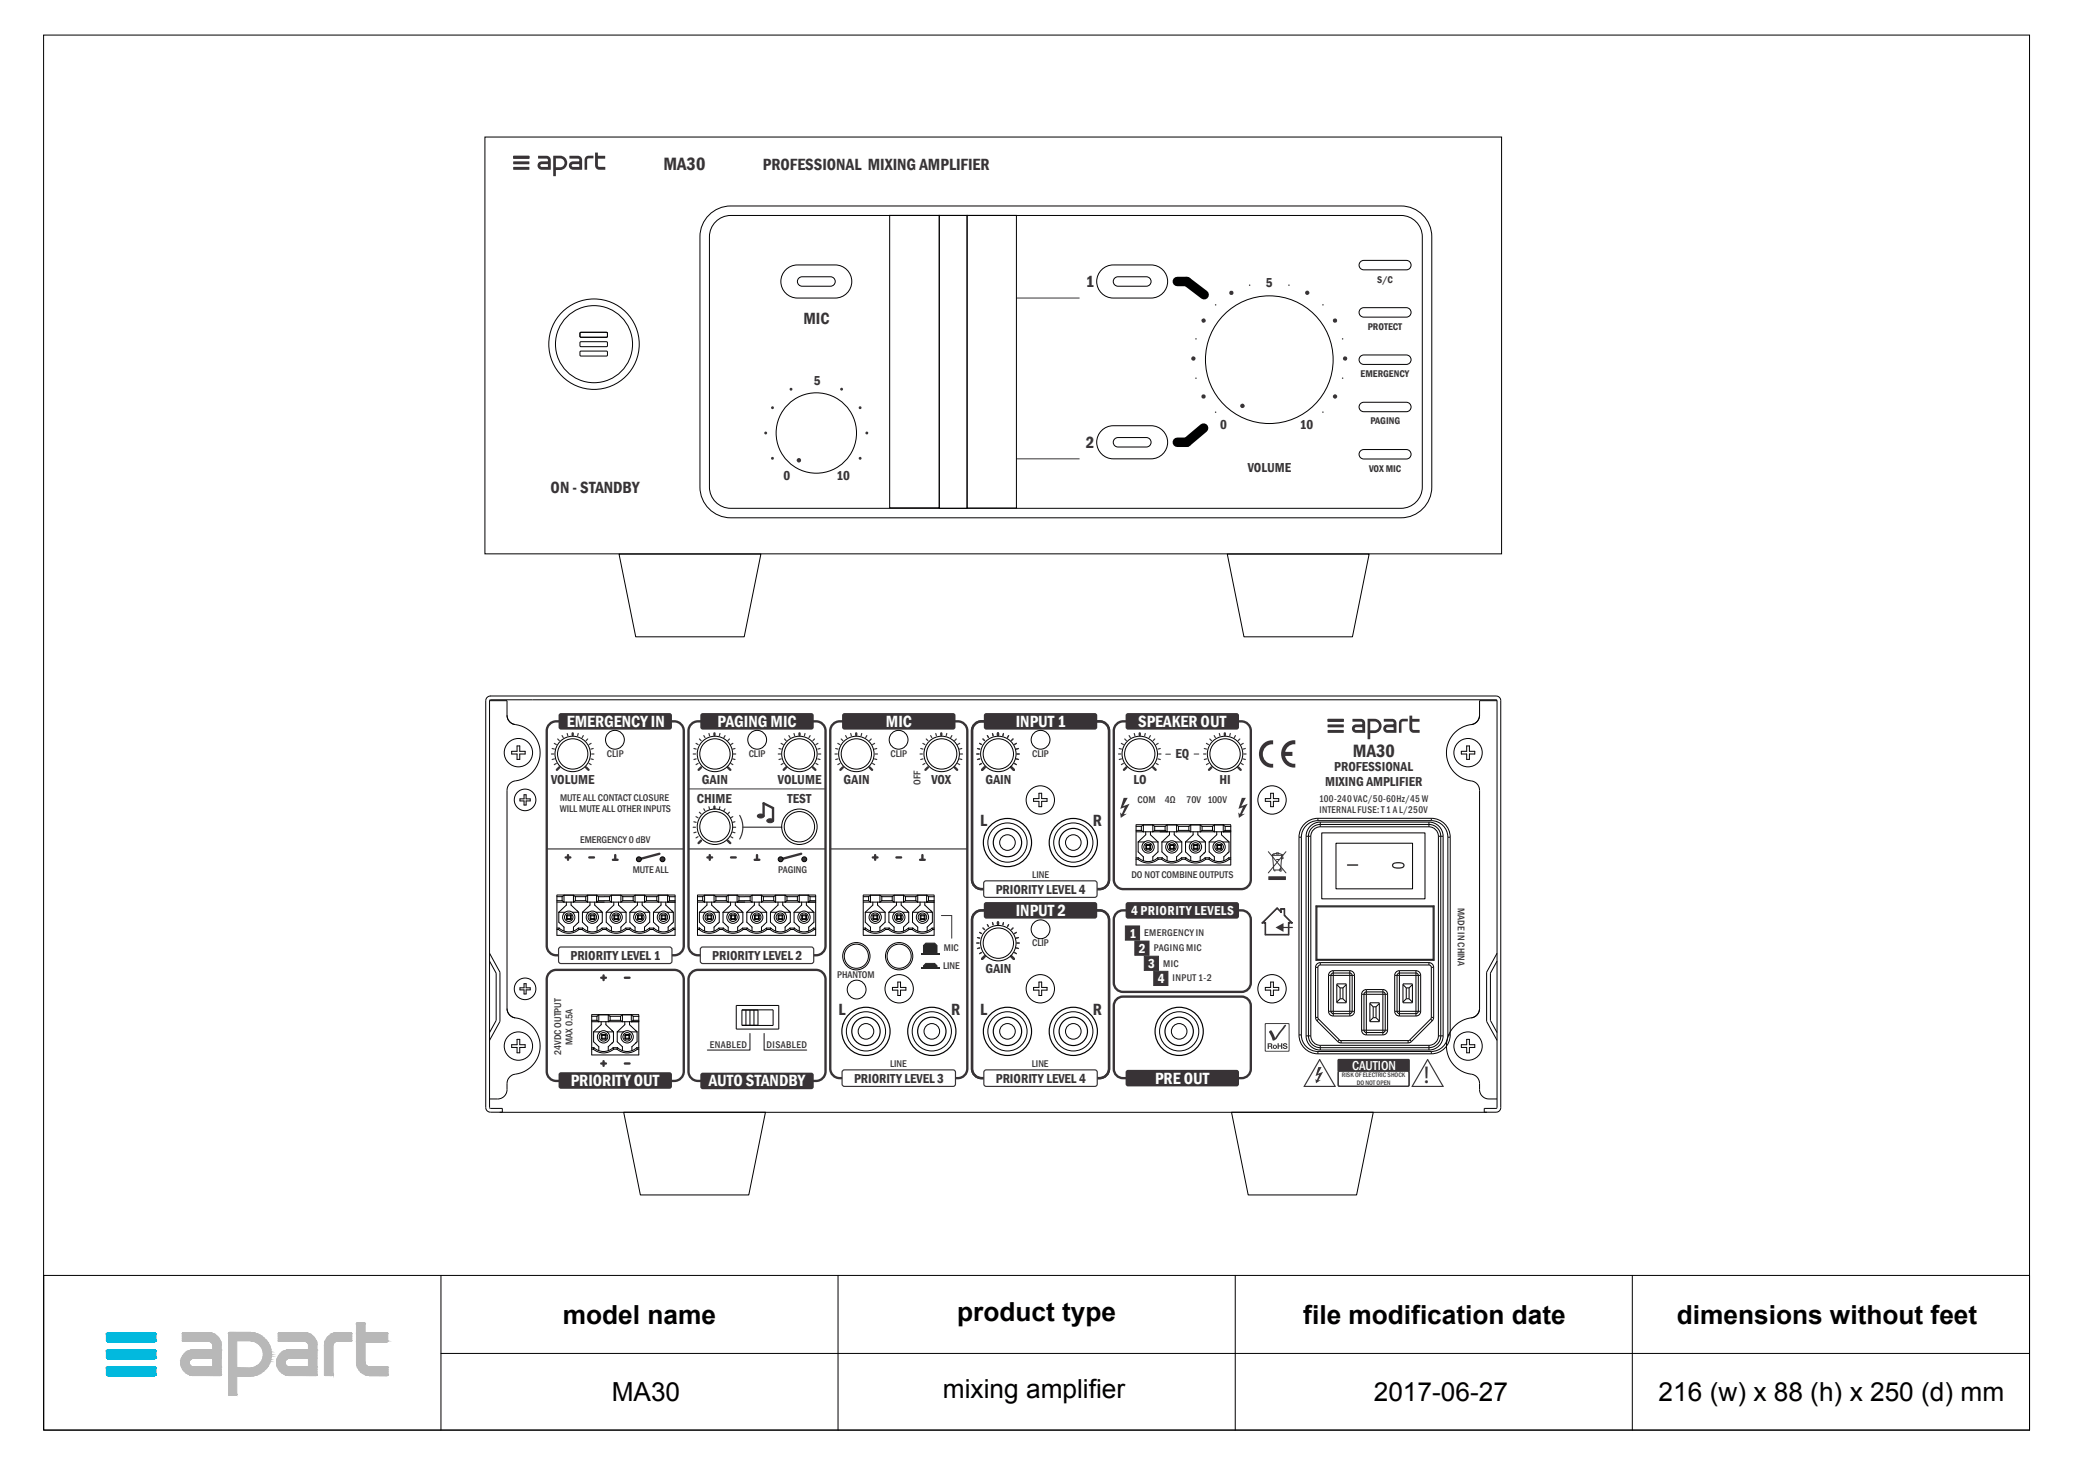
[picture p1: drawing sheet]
<svg xmlns="http://www.w3.org/2000/svg" width="297mm" height="210mm" viewBox="0 0 297 210" stroke-linecap="round" stroke-linejoin="round" font-family="sans-serif">
<defs><g id="words">
<g font-size="3.8">
<text x="80.6" y="189.7">model name</text>
<text x="137.2" y="189.3">product type</text>
<text x="186.8" y="189.7">file modification date</text>
<text x="240.3" y="189.7">dimensions without feet</text>
<text x="87.6" y="200.8">MA30</text>
<text x="135.1" y="200.4">mixing amplifier</text>
<text x="196.8" y="200.8">2017-06-27</text>
<text x="237.7" y="200.8">216 (w) x 88 (h) x 250 (d) mm</text>
</g>
<text font-size="3.5" fill="#383336" x="204" y="155.2">!</text>
<g font-size="2.6" fill="#383336">
<text x="95.1" y="24.4">MA30</text>
<text x="193.9" y="108.4">MA30</text>
</g>
<g font-size="2.4" fill="#383336">
<text x="109.3" y="24.4">PROFESSIONAL MIXING AMPLIFIER</text>
<text x="155.6" y="41.1">1</text>
<text x="115.1" y="46.4">MIC</text>
<text x="155.6" y="64.2">2</text>
<text x="78.9" y="70.7">ON - STANDBY</text>
<text x="140.5" y="118.3">L</text>
<text x="156.6" y="118.3">R</text>
<text x="120.2" y="145.4">L</text>
<text x="136.3" y="145.4">R</text>
<text x="140.5" y="145.4">L</text>
<text x="156.6" y="145.4">R</text>
</g>
<g font-size="2.4" fill="#fff">
<text x="81.2" y="104.1">EMERGENCY IN</text>
<text x="102.8" y="104.1">PAGING MIC</text>
<text x="126.9" y="104.1">MIC</text>
<text x="145.5" y="104.1">INPUT 1</text>
<text x="163.1" y="104.1">SPEAKER OUT</text>
<text x="145.5" y="131.2">INPUT 2</text>
<text x="81.8" y="155.7">PRIORITY OUT</text>
<text x="101.6" y="155.7">AUTO STANDBY</text>
<text x="165.5" y="155.3">PRE OUT</text>
</g>
<g font-size="1.9" fill="#383336">
<text x="181.4" y="41.1">5</text>
<text x="116.6" y="55.2">5</text>
<text x="174.9" y="61.5">0</text>
<text x="186.3" y="61.5">10</text>
<text x="112.3" y="68.8">0</text>
<text x="119.9" y="68.8">10</text>
<text x="178.8" y="67.6">VOLUME</text>
<text x="79" y="112.4">VOLUME</text>
<text x="100.6" y="112.4">GAIN</text>
<text x="111.5" y="112.4">VOLUME</text>
<text x="120.9" y="112.4">GAIN</text>
<text x="133.5" y="112.4">VOX</text>
<text x="141.2" y="112.4">GAIN</text>
<text x="162.4" y="112.4">LO</text>
<text x="168.4" y="108.7">EQ</text>
<text x="174.8" y="112.4">HI</text>
<text x="189.9" y="112.6">MIXING AMPLIFIER</text>
<text x="191.2" y="110.4">PROFESSIONAL</text>
<text x="99.9" y="115.1">CHIME</text>
<text x="112.9" y="115.1">TEST</text>
<text x="142.7" y="128">PRIORITY LEVEL 4</text>
<text x="81.8" y="137.5">PRIORITY LEVEL 1</text>
<text x="102.1" y="137.5">PRIORITY LEVEL 2</text>
<text x="141.2" y="139.5">GAIN</text>
<text x="122.4" y="155.1">PRIORITY LEVEL 3</text>
<text x="142.7" y="155.1">PRIORITY LEVEL 4</text>
</g>
<g font-size="1.9" fill="#fff">
<text x="162.1" y="131.1">4 PRIORITY LEVELS</text>
<text x="161.8" y="134.3">1</text>
<text x="163.2" y="136.5">2</text>
<text x="164.5" y="138.7">3</text>
<text x="165.9" y="140.8">4</text>
<text x="193.7" y="153.3">CAUTION</text>
</g>
<g font-size="1.4" fill="#383336">
<text x="197.3" y="40.5">S/C</text>
<text x="196" y="47.3">PROTECT</text>
<text x="195" y="54">EMERGENCY</text>
<text x="196.4" y="60.8">PAGING</text>
<text x="196.2" y="67.6">VOX MIC</text>
<text x="87" y="108.5">CLIP</text>
<text x="107.3" y="108.5">CLIP</text>
<text x="127.6" y="108.5">CLIP</text>
<text x="131.9" y="112.4" transform="rotate(-90 131.9 112.4)">OFF</text>
<text x="147.9" y="108.5">CLIP</text>
<text x="80.2" y="116.4">WILL MUTE ALL OTHER INPUTS</text>
<text x="80.2" y="114.8">MUTE ALL CONTACT CLOSURE</text>
<text x="163" y="115.1">COM</text>
<text x="166.9" y="115.1">4Ω</text>
<text x="170" y="115.1">70V 100V</text>
<text x="189" y="114.9">100-240 VAC/50-60Hz/45 W</text>
<text x="189.1" y="116.5">INTERNAL FUSE: T 1 A L/250V</text>
<text x="83.1" y="120.8">EMERGENCY 0 dBV</text>
<text x="90.7" y="125">MUTE ALL</text>
<text x="111.5" y="125">PAGING</text>
<text x="147.9" y="125.8">LINE</text>
<text x="162.1" y="125.8">DO NOT COMBINE OUTPUTS</text>
<text x="208.9" y="130.1" transform="rotate(90 208.9 130.1)">MADE IN CHINA</text>
<text x="135.3" y="136.3">MIC</text>
<text x="147.9" y="135.6">CLIP</text>
<text x="164" y="134.2">EMERGENCY IN</text>
<text x="165.3" y="136.3">PAGING MIC</text>
<text x="120" y="140.2">PHANTOM</text>
<text x="135.1" y="138.9">LINE</text>
<text x="166.7" y="138.5">MIC</text>
<text x="168" y="140.6">INPUT 1-2</text>
<text x="82" y="149.7" transform="rotate(-90 82 149.7)">MAX 0.5A</text>
<text x="80.4" y="151.1" transform="rotate(-90 80.4 151.1)">24VDC OUTPUT</text>
<text x="101.7" y="150.1">ENABLED</text>
<text x="109.8" y="150.1">DISABLED</text>
<text x="127.5" y="152.9">LINE</text>
<text x="147.9" y="152.9">LINE</text>
</g>
<g font-size="1" fill="#383336">
<text x="192.3" y="154.4">RISK OF ELECTRIC SHOCK</text>
<text x="194.4" y="155.4">DO NOT OPEN</text>
</g>
</g></defs>
<!-- layer: Layer 1 -->
<path d="M6.3 182.7h284.5v22.2h-284.5zM63.2 193.9h227.6M63.2 182.7v22.2M120.1 182.7v22.2M177 182.7v22.2M233.9 182.7v22.2" fill="none" stroke="#000" stroke-width=".14"/>
<g fill="none" stroke="#00b8de" stroke-width=".14">
<path d="M15.2 191.2h7.2zM15.2 191.2h7.2M15.3 191.1l7.1 .1zM15.3 191.1h7M15.3 191.1h7zM15.3 191h7M15.3 191l7 .1zM15.3 191h6.9M15.3 191h6.9zM15.4 191h6.8zM15.5 191h6.6zM15.5 191h6.7z"/>
<path d="M22.2 191h-6.8"/>
</g>
<path d="M15.2 191.2l7.2 .8h-7.2z" fill="#00b8de"/>
<path d="M15.2 191.2l7.2 .8h-7.2z" fill="none" stroke="#00b8de" stroke-width=".14"/>
<path d="M15.2 191.2h7.2v.8z" fill="#00b8de"/>
<g fill="none" stroke="#00b8de" stroke-width=".14">
<path d="M15.2 191.2h7.2v.8zM15.2 192h7.2zM15.2 192l7.1 .1zM15.2 193.6l7.2 .1zM15.2 192h7.2M15.2 192.1h7.2M15.2 193.6h7.2M15.3 192.1h7zM15.3 193.6h7.1zM15.3 192.1h7M15.3 193.6h7M15.3 192.2h7"/>
<path d="M15.3 193.5h7M15.3 192.1l7 .1zM15.3 193.5l7 .1zM15.3 192.2h6.9zM15.3 192.2h7zM15.3 193.5h7zM15.3 192.2h6.9M15.3 193.4h6.9M15.3 193.5h6.9zM15.4 192.2l6.8 .1zM15.4 192.2h6.8zM15.4 193.4l6.8 .1z"/>
<path d="M15.4 193.4h6.8zM15.4 192.3h6.7zM15.4 192.3h6.8zM15.5 193.4h6.6zM15.5 192.3h6.6zM15.5 193.4h6.7zM22.2 192.3h-6.8M22.2 193.4h-6.8M22.3 192.2h-7"/>
</g>
<path d="M15.2 193.7l7.2 .7h-7.2z" fill="#00b8de"/>
<path d="M15.2 193.7l7.2 .7h-7.2z" fill="none" stroke="#00b8de" stroke-width=".14"/>
<path d="M15.2 193.7h7.2v.7z" fill="#00b8de"/>
<g fill="none" stroke="#00b8de" stroke-width=".14">
<path d="M15.2 193.7h7.2v.7zM15.2 194.4l7.2 .1zM15.2 194.5h7.1zM15.2 194.5h7.2zM15.2 196l7.2 .1zM15.2 194.4h7.2M15.2 194.5h7.2M15.2 196h7.2M15.2 196.1h7.2M15.3 194.5l7 .1zM15.3 194.5h7zM15.3 196h7.1z"/>
<path d="M15.3 194.6h7M15.3 196h7M15.3 195.9h7M15.3 194.6h7zM15.3 195.9l7 .1zM15.3 194.6h6.9zM15.3 195.9h7zM15.3 194.7h6.9M15.3 194.6l6.9 .1zM15.3 195.9h6.9M15.3 195.9h6.9zM15.4 194.7h6.8z"/>
<path d="M15.4 195.8l6.8 .1zM15.4 195.8h6.8zM15.4 195.8h6.8M15.4 194.7h6.7zM15.5 195.8h6.6zM15.5 194.7h6.6zM15.5 195.8h6.7zM22.2 194.7h-6.8M22.3 194.6h-7"/>
</g>
<path d="M15.2 196.1l7.2 .7h-7.2z" fill="#00b8de"/>
<path d="M15.2 196.1l7.2 .7h-7.2z" fill="none" stroke="#00b8de" stroke-width=".14"/>
<path d="M15.2 196.1h7.2v.7z" fill="#00b8de"/>
<g fill="none" stroke="#00b8de" stroke-width=".14">
<path d="M15.2 196.1h7.2v.7zM15.2 196.8l7.2 .1zM15.2 196.9h7.1zM15.2 196.9h7.2zM15.2 196.9h7.2M15.3 196.9l7 .1zM15.3 196.9h7zM15.3 197h7M15.3 197h7zM15.3 197l7 .1M15.3 197l6.9 .1zM15.3 197.1h6.9z"/>
<path d="M15.4 197.1h6.8zM15.4 197.1h6.7zM15.5 197.1h6.6zM22.2 197.1h-6.8M22.2 197.1h-6.9"/>
</g>
<path d="M51.2 189.6h1z" fill="#b8b8b8"/>
<path d="M51.2 189.6h1z" fill="none" stroke="#b8b8b8" stroke-width=".14"/>
<path d="M51.2 189.6h1z" fill="#b8b8b8"/>
<path d="M51.2 189.6h1h-1" fill="none" stroke="#b8b8b8" stroke-width=".14"/>
<path d="M51.2 189.6h1z" fill="#b8b8b8"/>
<path d="M51.2 189.6h1h-1" fill="none" stroke="#b8b8b8" stroke-width=".14"/>
<path d="M51.2 189.6h1z" fill="#b8b8b8"/>
<path d="M51.2 189.6h1z" fill="none" stroke="#b8b8b8" stroke-width=".14"/>
<path d="M51.2 189.6h1z" fill="#b8b8b8"/>
<path d="M51.2 189.6h1z" fill="none" stroke="#b8b8b8" stroke-width=".14"/>
<path d="M51.2 189.6h1z" fill="#b8b8b8"/>
<path d="M51.2 189.6h1h-1" fill="none" stroke="#b8b8b8" stroke-width=".14"/>
<path d="M51.2 189.6h1.1z" fill="#b8b8b8"/>
<path d="M51.2 189.6h1.1h-1.1" fill="none" stroke="#b8b8b8" stroke-width=".14"/>
<path d="M51.2 189.6h1.1z" fill="#b8b8b8"/>
<path d="M51.2 189.6h1.1z" fill="none" stroke="#b8b8b8" stroke-width=".14"/>
<path d="M51.1 189.6h1.2z" fill="#b8b8b8"/>
<path d="M51.2 189.6h1.1z" fill="none" stroke="#b8b8b8" stroke-width=".14"/>
<path d="M51.2 189.6h1.1z" fill="#b8b8b8"/>
<path d="M51.2 189.6h1.1z" fill="none" stroke="#b8b8b8" stroke-width=".14"/>
<path d="M51.1 189.6h1.2z" fill="#b8b8b8"/>
<path d="M51.1 189.6h1.2h-1.2" fill="none" stroke="#b8b8b8" stroke-width=".14"/>
<path d="M51.1 189.6h1.2z" fill="#b8b8b8"/>
<path d="M51.1 189.6h1.2z" fill="none" stroke="#b8b8b8" stroke-width=".14"/>
<path d="M51.1 189.6h1.2z" fill="#b8b8b8"/>
<path d="M51.1 189.6h1.2z" fill="none" stroke="#b8b8b8" stroke-width=".14"/>
<path d="M51.1 189.6h1.2z" fill="#b8b8b8"/>
<path d="M51.1 189.6h1.2h-1.2" fill="none" stroke="#b8b8b8" stroke-width=".14"/>
<path d="M51.1 189.6h1.2z" fill="#b8b8b8"/>
<path d="M51.1 189.6h1.2z" fill="none" stroke="#b8b8b8" stroke-width=".14"/>
<path d="M51.1 189.6h1.2z" fill="#b8b8b8"/>
<path d="M51.1 189.6h1.2z" fill="none" stroke="#b8b8b8" stroke-width=".14"/>
<path d="M51.1 189.6h1.2z" fill="#b8b8b8"/>
<path d="M51.1 189.6h1.2h-1.2" fill="none" stroke="#b8b8b8" stroke-width=".14"/>
<path d="M51.1 189.6h1.2z" fill="#b8b8b8"/>
<path d="M51.1 189.6h1.2h-1.2" fill="none" stroke="#b8b8b8" stroke-width=".14"/>
<path d="M51.1 189.6h1.2z" fill="#b8b8b8"/>
<path d="M51.1 189.6h1.2z" fill="none" stroke="#b8b8b8" stroke-width=".14"/>
<path d="M51.1 189.6h1.2z" fill="#b8b8b8"/>
<path d="M51.1 189.6h1.2z" fill="none" stroke="#b8b8b8" stroke-width=".14"/>
<path d="M51.1 189.6h1.2z" fill="#b8b8b8"/>
<path d="M51.1 189.6h1.2h-1.2" fill="none" stroke="#b8b8b8" stroke-width=".14"/>
<path d="M51.1 189.6h1.2z" fill="#b8b8b8"/>
<path d="M51.1 189.6h1.2z" fill="none" stroke="#b8b8b8" stroke-width=".14"/>
<path d="M51.1 189.6h1.2z" fill="#b8b8b8"/>
<path d="M51.1 189.6h1.2z" fill="none" stroke="#b8b8b8" stroke-width=".14"/>
<path d="M51.1 189.6h1.2z" fill="#b8b8b8"/>
<path d="M51.1 189.6h1.2z" fill="none" stroke="#b8b8b8" stroke-width=".14"/>
<path d="M51.1 189.6h1.2z" fill="#b8b8b8"/>
<path d="M51.1 189.6h1.2h-1.2" fill="none" stroke="#b8b8b8" stroke-width=".14"/>
<path d="M51.1 189.6h1.2z" fill="#b8b8b8"/>
<path d="M51.1 189.6h1.2h-1.2" fill="none" stroke="#b8b8b8" stroke-width=".14"/>
<path d="M51.1 189.6l1.2 .1z" fill="#b8b8b8"/>
<path d="M51.1 189.6l1.2 .1z" fill="none" stroke="#b8b8b8" stroke-width=".14"/>
<path d="M51.1 189.6l1.2 .1z" fill="#b8b8b8"/>
<path d="M51.1 189.6l1.2 .1z" fill="none" stroke="#b8b8b8" stroke-width=".14"/>
<path d="M51.1 189.7h1.2z" fill="#b8b8b8"/>
<path d="M51.1 189.7h1.2h-1.2" fill="none" stroke="#b8b8b8" stroke-width=".14"/>
<path d="M51.1 189.7h1.2z" fill="#b8b8b8"/>
<path d="M51.1 189.7h1.2h-1.2" fill="none" stroke="#b8b8b8" stroke-width=".14"/>
<path d="M51.1 189.7h1.2z" fill="#b8b8b8"/>
<path d="M51.1 189.7h1.2z" fill="none" stroke="#b8b8b8" stroke-width=".14"/>
<path d="M51.1 189.7h1.2z" fill="#b8b8b8"/>
<g fill="none" stroke="#b8b8b8" stroke-width=".14">
<path d="M26.2 191h3.8zM26.2 191h3.8M32.8 190.9l3.4 .1zM32.8 190.9h3.2zM32.9 190.9h3M32.9 190.9h3zM32.9 190.9h3.1zM36.2 190.9h-3.4M40 191h3.7zM40 191h3.7M48.2 191h2.1M48.2 191h2.1h-2.1"/>
<path d="M48.2 191h2.1zM51.1 189.7h1.2z"/>
</g>
<path d="M51.1 189.7l1.2 1.3h-1.2z" fill="#b8b8b8"/>
<path d="M51.1 189.7l1.2 1.3h-1.2z" fill="none" stroke="#b8b8b8" stroke-width=".14"/>
<path d="M51.1 189.7h1.2v1.3z" fill="#b8b8b8"/>
<g fill="none" stroke="#b8b8b8" stroke-width=".14">
<path d="M26.1 191h4.4M26.1 191.1h4.5M26.1 192.1h5.5M26.1 191l4.4 .1zM26.1 191.1h4.5zM26.1 191.1l4.8 .2h-4.8zM26.1 191.1h4.5l.3 .2zM26.1 191.3l5.1 .2h-5.1zM26.1 191.3h4.8l.3 .2zM26.1 191.5l5.3 .2h-5.3zM26.1 191.5h5.1l.2 .2zM26.1 191.7l5.4 .3h-5.4z"/>
<path d="M26.1 191.7h5.3l.1 .3zM26.1 192l5.5 .1zM26.1 192.1h5.5zM26.1 191h4.4zM26.1 191h4.3zM26.2 191h4.1zM26.2 191h4.1h-4.1M26.2 191h4zM26.2 191h4.1M26.2 191h3.9zM26.2 191h3.8zM30.3 191h-4.2"/>
<path d="M32.7 191h3.8M32.7 191h3.9M32.7 191.1h4.2M32.7 191h3.9zM32.7 191l4.2 .1h-4.2zM32.7 191h3.9l.3 .1zM32.7 191.1l4.7 .2h-4.7zM32.7 191.1h4.2l.5 .2zM32.7 191.3l5.1 .3h-5.1zM32.7 191.3h4.7l.4 .3zM32.7 191.6l5.4 .4h-5.4zM32.7 191.6h5.1l.3 .4z"/>
<path d="M32.7 192l5.5 .1h-5.5zM32.7 192h5.4l.1 .1zM32.8 191h3.6h-3.6M32.8 191h3.6zM32.8 191h3.7zM32.8 191h3.5zM39.9 191l4.4 .1zM39.9 191.1h4.4zM39.9 191.1l4.7 .2h-4.7zM39.9 191.1h4.4l.3 .2zM39.9 191.3l5 .2h-5zM39.9 191.3h4.7l.3 .2z"/>
<path d="M39.9 191.5l5.2 .2h-5.2zM39.9 191.5h5l.2 .2zM39.9 191.7l5.4 .3h-5.4zM39.9 191.7h5.2l.2 .3zM39.9 192l5.4 .1zM39.9 192.1h5.4zM39.9 191h4.3zM39.9 191h4.4M39.9 191.1h4.4M39.9 192.1h5.4M39.9 191h4.2zM39.9 191h4.1z"/>
<path d="M39.9 191h4.2M39.9 191h4.1M39.9 191h4zM39.9 191h3.9zM40 191h3.8zM46.6 192.1h3.8M46.6 192.1h3.8zM46.7 192l3.7 .1zM46.8 191.7l3.6 .3h-3.7zM46.8 191.7h3.6v.3zM47 191.5l.3-.2 3.1 .2zM47 191.5l3.4 .2h-3.6z"/>
<path d="M47 191.5h3.4v.2zM47.3 191.3h3.1v.2zM47.3 191.3l.3-.2 2.8 .2zM47.6 191.1h2.8zM47.6 191.1h2.8v.2zM47.6 191.1h2.8M47.7 191h2.7M47.7 191.1h2.7zM47.7 191h2.7zM47.7 191l2.7 .1zM47.8 191h2.6h-2.6M47.8 191h2.6z"/>
<path d="M47.9 191h2.5M47.9 191h2.5zM47.9 191h2.5h-2.5M48 191h2.4zM48.1 191h2.2zM48.1 191h2.3zM48.2 191h2.1zM50.4 191h-2.5M50.4 192.1h-3.8M51.1 189.7h1.2v1.3zM51.1 191h4.4h-4.4M51.1 191h4.4z"/>
<path d="M51.1 191h4.5zM51.1 191l4.5 .1zM51.1 191h4.4M51.1 191h4.5M51.1 191.1h4.5"/>
</g>
<path d="M26.1 191.2h4.8M39.9 191.2h4.7M47.3 191.2h3.1" fill="none" stroke="#b8b8b8" stroke-width=".17"/>
<path d="M26.1 191.4h5.1M32.7 191.2h4.7M39.9 191.4h5M50.4 191.4h-3.4" fill="none" stroke="#b8b8b8" stroke-width=".21"/>
<path d="M26.1 191.9h5.4M32.7 191.5h5.1M39.9 191.9h5.4M46.7 191.9h3.7" fill="none" stroke="#b8b8b8" stroke-width=".3"/>
<path d="M26.1 191.6h5.3M39.9 191.6h5.2M46.8 191.6h3.6" fill="none" stroke="#b8b8b8" stroke-width=".25"/>
<path d="M32.7 191.8h5.4" fill="none" stroke="#b8b8b8" stroke-width=".34"/>
<path d="M32.7 192h5.5" fill="none" stroke="#b8b8b8" stroke-width=".15"/>
<path d="M51.1 191.1l4.5 1h-4.5z" fill="#b8b8b8"/>
<path d="M51.1 191.1l4.5 1h-4.5z" fill="none" stroke="#b8b8b8" stroke-width=".14"/>
<path d="M51.1 191.1h4.5v1z" fill="#b8b8b8"/>
<g fill="none" stroke="#b8b8b8" stroke-width=".14">
<path d="M26.1 192.1h5.5M26.1 192.1h5.5zM26.1 192.1l5.5 .1zM26.1 192.2h5.5M26.2 192.2h5.4zM26.2 192.2h5.4h-5.4M26.2 192.2h5.4M35.9 192.1l2.4 .1zM38.3 192.1h-2.4M39.9 192.1h5.4zM39.9 192.1h5.4M39.9 192.1l5.4 .1z"/>
<path d="M39.9 192.2h5.4h-5.4M39.9 192.2h5.4M39.9 192.2h5.4zM40 192.2h5.3zM40 192.2h5.3h-5.3M46.6 192.2h3.7h-3.7M46.6 192.2h3.8zM46.6 192.2h3.7zM46.6 192.1h3.8zM46.6 192.1l3.8 .1zM46.6 192.1h3.8M50.4 192.2h-3.8"/>
<path d="M51.1 191.1h4.5v1zM51.1 192.1h4.5zM51.1 192.1l4.5 .1zM51.1 192.2h4.4zM51.1 192.2h4.4h-4.4M51.1 192.1h4.5M51.1 192.2h4.5M55.5 192.2h-4.4M55.6 192.2h-4.5"/>
</g>
<path d="M46.6 192.2h1.5z" fill="#b8b8b8"/>
<path d="M46.6 192.2h1.5z" fill="none" stroke="#b8b8b8" stroke-width=".14"/>
<path d="M46.6 192.2h1.6z" fill="#b8b8b8"/>
<path d="M46.6 192.2h1.6z" fill="none" stroke="#b8b8b8" stroke-width=".14"/>
<path d="M43.7 192.2h1.6z" fill="#b8b8b8"/>
<path d="M43.7 192.2h1.6z" fill="none" stroke="#b8b8b8" stroke-width=".14"/>
<path d="M43.7 192.2h1.6z" fill="#b8b8b8"/>
<path d="M43.7 192.2h1.6z" fill="none" stroke="#b8b8b8" stroke-width=".14"/>
<path d="M30 192.2h1.6z" fill="#b8b8b8"/>
<path d="M30 192.2h1.6z" fill="none" stroke="#b8b8b8" stroke-width=".14"/>
<path d="M30 192.2h1.6z" fill="#b8b8b8"/>
<path d="M30 192.2h1.6zM51.1 192.2h4.4zM51.1 192.2h4.4h-4.4M51.1 192.2h4.4M55.5 192.2h-4.4" fill="none" stroke="#b8b8b8" stroke-width=".14"/>
<path d="M46.6 192.2l1.4 .1z" fill="#b8b8b8"/>
<path d="M46.6 192.2l1.4 .1z" fill="none" stroke="#b8b8b8" stroke-width=".14"/>
<path d="M46.6 192.2h1.5z" fill="#b8b8b8"/>
<path d="M46.6 192.2h1.5z" fill="none" stroke="#b8b8b8" stroke-width=".14"/>
<path d="M43.8 192.2l1.6 .1z" fill="#b8b8b8"/>
<path d="M43.8 192.2l1.6 .1z" fill="none" stroke="#b8b8b8" stroke-width=".14"/>
<path d="M43.8 192.2l1.6 .1z" fill="#b8b8b8"/>
<path d="M43.8 192.2l1.6 .1z" fill="none" stroke="#b8b8b8" stroke-width=".14"/>
<path d="M30.1 192.2l1.5 .1z" fill="#b8b8b8"/>
<path d="M30.1 192.2l1.5 .1z" fill="none" stroke="#b8b8b8" stroke-width=".14"/>
<path d="M30.1 192.2l1.5 .1z" fill="#b8b8b8"/>
<path d="M30.1 192.2l1.5 .1zM36.3 192.2l2.1 .1h-1.8zM36.3 192.2h2l.1 .1zM38.4 192.2h-2.1" fill="none" stroke="#b8b8b8" stroke-width=".14"/>
<path d="M46.6 192.3h1.3z" fill="#b8b8b8"/>
<path d="M46.6 192.3h1.3z" fill="none" stroke="#b8b8b8" stroke-width=".14"/>
<path d="M46.6 192.3h1.4z" fill="#b8b8b8"/>
<path d="M46.6 192.3h1.4z" fill="none" stroke="#b8b8b8" stroke-width=".14"/>
<path d="M43.9 192.3h1.5z" fill="#b8b8b8"/>
<path d="M43.9 192.3h1.5z" fill="none" stroke="#b8b8b8" stroke-width=".14"/>
<path d="M43.9 192.3h1.5z" fill="#b8b8b8"/>
<path d="M43.9 192.3h1.5z" fill="none" stroke="#b8b8b8" stroke-width=".14"/>
<path d="M30.2 192.3h1.4z" fill="#b8b8b8"/>
<path d="M30.2 192.3h1.4z" fill="none" stroke="#b8b8b8" stroke-width=".14"/>
<path d="M30.2 192.3h1.4z" fill="#b8b8b8"/>
<path d="M30.2 192.3h1.4z" fill="none" stroke="#b8b8b8" stroke-width=".14"/>
<path d="M46.5 192.3l1.4 .1z" fill="#b8b8b8"/>
<path d="M46.5 192.3l1.4 .1z" fill="none" stroke="#b8b8b8" stroke-width=".14"/>
<path d="M46.5 192.3h1.4z" fill="#b8b8b8"/>
<path d="M46.5 192.3h1.4z" fill="none" stroke="#b8b8b8" stroke-width=".14"/>
<path d="M44 192.3l1.4 .1z" fill="#b8b8b8"/>
<path d="M44 192.3l1.4 .1z" fill="none" stroke="#b8b8b8" stroke-width=".14"/>
<path d="M44 192.3l1.4 .1z" fill="#b8b8b8"/>
<path d="M44 192.3l1.4 .1z" fill="none" stroke="#b8b8b8" stroke-width=".14"/>
<path d="M30.3 192.3l1.3 .1z" fill="#b8b8b8"/>
<path d="M30.3 192.3l1.3 .1z" fill="none" stroke="#b8b8b8" stroke-width=".14"/>
<path d="M30.3 192.3l1.3 .1z" fill="#b8b8b8"/>
<path d="M30.3 192.3l1.3 .1z" fill="none" stroke="#b8b8b8" stroke-width=".14"/>
<path d="M36.6 192.3l1.8 .1z" fill="#b8b8b8"/>
<path d="M36.6 192.3l1.8 .1z" fill="none" stroke="#b8b8b8" stroke-width=".14"/>
<path d="M36.6 192.3l1.8 .1z" fill="#b8b8b8"/>
<path d="M36.6 192.3l1.8 .1z" fill="none" stroke="#b8b8b8" stroke-width=".14"/>
<path d="M46.5 192.4h1.4z" fill="#b8b8b8"/>
<path d="M46.5 192.4h1.4z" fill="none" stroke="#b8b8b8" stroke-width=".14"/>
<path d="M46.5 192.4h1.4z" fill="#b8b8b8"/>
<path d="M46.5 192.4h1.4z" fill="none" stroke="#b8b8b8" stroke-width=".14"/>
<path d="M44 192.4h1.4z" fill="#b8b8b8"/>
<path d="M44 192.4h1.4z" fill="none" stroke="#b8b8b8" stroke-width=".14"/>
<path d="M44 192.4h1.4z" fill="#b8b8b8"/>
<path d="M44 192.4h1.4z" fill="none" stroke="#b8b8b8" stroke-width=".14"/>
<path d="M30.3 192.4h1.4z" fill="#b8b8b8"/>
<path d="M30.3 192.4h1.4z" fill="none" stroke="#b8b8b8" stroke-width=".14"/>
<path d="M30.3 192.4h1.4z" fill="#b8b8b8"/>
<path d="M30.3 192.4h1.4z" fill="none" stroke="#b8b8b8" stroke-width=".14"/>
<path d="M36.7 192.4l1.8 .1h-1.6z" fill="#b8b8b8"/>
<path d="M36.7 192.4l1.8 .1h-1.6z" fill="none" stroke="#b8b8b8" stroke-width=".14"/>
<path d="M36.7 192.4h1.7l.1 .1z" fill="#b8b8b8"/>
<path d="M36.7 192.4h1.7l.1 .1z" fill="none" stroke="#b8b8b8" stroke-width=".14"/>
<path d="M46.5 192.4l1.3 .1h-1.3z" fill="#b8b8b8"/>
<path d="M46.5 192.4l1.3 .1h-1.3z" fill="none" stroke="#b8b8b8" stroke-width=".14"/>
<path d="M46.5 192.4h1.4l-.1 .1z" fill="#b8b8b8"/>
<path d="M46.5 192.4h1.4l-.1 .1z" fill="none" stroke="#b8b8b8" stroke-width=".14"/>
<path d="M44.1 192.4l1.3 .1h-1.3z" fill="#b8b8b8"/>
<path d="M44.1 192.4l1.3 .1h-1.3z" fill="none" stroke="#b8b8b8" stroke-width=".14"/>
<path d="M44.1 192.4h1.3v.1z" fill="#b8b8b8"/>
<path d="M44.1 192.4h1.3v.1z" fill="none" stroke="#b8b8b8" stroke-width=".14"/>
<path d="M30.3 192.4l1.4 .1h-1.3z" fill="#b8b8b8"/>
<path d="M30.3 192.4l1.4 .1h-1.3z" fill="none" stroke="#b8b8b8" stroke-width=".14"/>
<path d="M30.3 192.4h1.4v.1z" fill="#b8b8b8"/>
<path d="M30.3 192.4h1.4v.1z" fill="none" stroke="#b8b8b8" stroke-width=".14"/>
<path d="M46.5 192.5l1.3 .1h-1.3z" fill="#b8b8b8"/>
<path d="M46.5 192.5l1.3 .1h-1.3z" fill="none" stroke="#b8b8b8" stroke-width=".14"/>
<path d="M46.5 192.5h1.3v.1z" fill="#b8b8b8"/>
<path d="M46.5 192.5h1.3v.1z" fill="none" stroke="#b8b8b8" stroke-width=".14"/>
<path d="M44.1 192.5l1.3 .1h-1.2z" fill="#b8b8b8"/>
<path d="M44.1 192.5l1.3 .1h-1.2z" fill="none" stroke="#b8b8b8" stroke-width=".14"/>
<path d="M44.1 192.5h1.3v.1z" fill="#b8b8b8"/>
<path d="M44.1 192.5h1.3v.1z" fill="none" stroke="#b8b8b8" stroke-width=".14"/>
<path d="M30.4 192.5l1.3 .1h-1.3z" fill="#b8b8b8"/>
<path d="M30.4 192.5l1.3 .1h-1.3z" fill="none" stroke="#b8b8b8" stroke-width=".14"/>
<path d="M30.4 192.5h1.3v.1z" fill="#b8b8b8"/>
<path d="M30.4 192.5h1.3v.1z" fill="none" stroke="#b8b8b8" stroke-width=".14"/>
<path d="M46.5 192.6l1.2 .1h-1.2z" fill="#b8b8b8"/>
<path d="M46.5 192.6l1.2 .1h-1.2z" fill="none" stroke="#b8b8b8" stroke-width=".14"/>
<path d="M46.5 192.6h1.3l-.1 .1z" fill="#b8b8b8"/>
<path d="M46.5 192.6h1.3l-.1 .1z" fill="none" stroke="#b8b8b8" stroke-width=".14"/>
<path d="M44.2 192.6l1.2 .1h-1.2z" fill="#b8b8b8"/>
<path d="M44.2 192.6l1.2 .1h-1.2z" fill="none" stroke="#b8b8b8" stroke-width=".14"/>
<path d="M44.2 192.6h1.2v.1z" fill="#b8b8b8"/>
<path d="M44.2 192.6h1.2v.1z" fill="none" stroke="#b8b8b8" stroke-width=".14"/>
<path d="M30.4 192.6l1.3 .1h-1.2z" fill="#b8b8b8"/>
<path d="M30.4 192.6l1.3 .1h-1.2z" fill="none" stroke="#b8b8b8" stroke-width=".14"/>
<path d="M30.4 192.6h1.3v.1z" fill="#b8b8b8"/>
<path d="M30.4 192.6h1.3v.1z" fill="none" stroke="#b8b8b8" stroke-width=".14"/>
<path d="M46.5 192.7h1.2z" fill="#b8b8b8"/>
<path d="M46.5 192.7h1.2h-1.2" fill="none" stroke="#b8b8b8" stroke-width=".14"/>
<path d="M46.5 192.7h1.2z" fill="#b8b8b8"/>
<path d="M46.5 192.7h1.2h-1.2" fill="none" stroke="#b8b8b8" stroke-width=".14"/>
<path d="M44.2 192.7h1.2z" fill="#b8b8b8"/>
<path d="M44.2 192.7h1.2h-1.2" fill="none" stroke="#b8b8b8" stroke-width=".14"/>
<path d="M44.2 192.7h1.2z" fill="#b8b8b8"/>
<path d="M44.2 192.7h1.2h-1.2" fill="none" stroke="#b8b8b8" stroke-width=".14"/>
<path d="M30.5 192.7h1.2z" fill="#b8b8b8"/>
<path d="M30.5 192.7h1.2h-1.2" fill="none" stroke="#b8b8b8" stroke-width=".14"/>
<path d="M30.5 192.7h1.2z" fill="#b8b8b8"/>
<path d="M30.5 192.7h1.2h-1.2" fill="none" stroke="#b8b8b8" stroke-width=".14"/>
<path d="M36.9 192.5l1.7 .2h-1.4z" fill="#b8b8b8"/>
<path d="M36.9 192.5l1.7 .2h-1.4z" fill="none" stroke="#b8b8b8" stroke-width=".14"/>
<path d="M36.9 192.5h1.6l.1 .2z" fill="#b8b8b8"/>
<path d="M36.9 192.5h1.6l.1 .2z" fill="none" stroke="#b8b8b8" stroke-width=".14"/>
<path d="M37.2 192.7l1.5 .1h-1.4z" fill="#b8b8b8"/>
<path d="M37.2 192.7l1.5 .1h-1.4z" fill="none" stroke="#b8b8b8" stroke-width=".14"/>
<path d="M37.2 192.7h1.4l.1 .1z" fill="#b8b8b8"/>
<path d="M37.2 192.7h1.4l.1 .1z" fill="none" stroke="#b8b8b8" stroke-width=".14"/>
<path d="M37.3 192.8l1.4 .2h-1.3z" fill="#b8b8b8"/>
<path d="M37.3 192.8l1.4 .2h-1.3z" fill="none" stroke="#b8b8b8" stroke-width=".14"/>
<path d="M37.3 192.8h1.4v.2z" fill="#b8b8b8"/>
<path d="M37.3 192.8h1.4v.2z" fill="none" stroke="#b8b8b8" stroke-width=".14"/>
<path d="M37.4 193l1.4 .3h-1.2z" fill="#b8b8b8"/>
<path d="M37.4 193l1.4 .3h-1.2z" fill="none" stroke="#b8b8b8" stroke-width=".14"/>
<path d="M37.4 193h1.3l.1 .3z" fill="#b8b8b8"/>
<path d="M37.4 193h1.3l.1 .3z" fill="none" stroke="#b8b8b8" stroke-width=".14"/>
<path d="M37.6 193.3h1.2z" fill="#b8b8b8"/>
<path d="M37.6 193.3h1.2z" fill="none" stroke="#b8b8b8" stroke-width=".14"/>
<path d="M37.6 193.3h1.2z" fill="#b8b8b8"/>
<path d="M37.6 193.3h1.2z" fill="none" stroke="#b8b8b8" stroke-width=".14"/>
<path d="M44.2 192.7l1.2 .7h-1.2z" fill="#b8b8b8"/>
<path d="M44.2 192.7l1.2 .7h-1.2z" fill="none" stroke="#b8b8b8" stroke-width=".14"/>
<path d="M44.2 192.7h1.2v.7z" fill="#b8b8b8"/>
<path d="M44.2 192.7h1.2v.7z" fill="none" stroke="#b8b8b8" stroke-width=".14"/>
<path d="M30.5 192.7l1.2 .7h-1.2z" fill="#b8b8b8"/>
<path d="M30.5 192.7l1.2 .7h-1.2z" fill="none" stroke="#b8b8b8" stroke-width=".14"/>
<path d="M30.5 192.7h1.2v.7z" fill="#b8b8b8"/>
<g fill="none" stroke="#b8b8b8" stroke-width=".14">
<path d="M26.9 193.6l.3-.1 4.5 .1zM26.9 193.5h4.8M27.2 193.5h4.5zM27.2 193.5h4.5v.1zM27.2 193.4h4.5M27.6 193.4l4.1 .1zM30.5 192.7h1.2v.7zM40.7 193.6l.3-.1 4.4 .1zM40.7 193.5h4.7M41 193.4h4.4M41 193.5h4.4zM41 193.5h4.4v.1z"/>
<path d="M41.3 193.4l4.1 .1z"/>
</g>
<path d="M37.6 193.3l1.3 .4h-1.2z" fill="#b8b8b8"/>
<path d="M37.6 193.3l1.3 .4h-1.2z" fill="none" stroke="#b8b8b8" stroke-width=".14"/>
<path d="M37.6 193.3h1.2l.1 .4z" fill="#b8b8b8"/>
<path d="M26.6 193.7l.3-.1 4.8 .1zM26.9 193.6h4.8v.1zM37.6 193.3h1.2l.1 .4zM40.4 193.7l.3-.1 4.7 .1zM40.7 193.6h4.7v.1z" fill="none" stroke="#b8b8b8" stroke-width=".14"/>
<path d="M26.6 193.7h5.1M40.4 193.7h5" fill="none" stroke="#b8b8b8" stroke-width=".19"/>
<path d="M37.7 193.7l1.2 .1h-1.2z" fill="#b8b8b8"/>
<path d="M37.7 193.7l1.2 .1h-1.2z" fill="none" stroke="#b8b8b8" stroke-width=".14"/>
<path d="M37.7 193.7h1.2v.1z" fill="#b8b8b8"/>
<path d="M26.4 194l.2-.3 5.1 .3zM26.6 193.7h5.1v.3zM37.7 193.7h1.2v.1zM40.1 194l.3-.3 5 .3zM40.4 193.7h5v.3z" fill="none" stroke="#b8b8b8" stroke-width=".14"/>
<path d="M26.4 193.9h5.3M40.1 193.9h5.3" fill="none" stroke="#b8b8b8" stroke-width=".23"/>
<path d="M37.7 193.8l1.2 .2h-1.2z" fill="#b8b8b8"/>
<path d="M37.7 193.8l1.2 .2h-1.2z" fill="none" stroke="#b8b8b8" stroke-width=".14"/>
<path d="M37.7 193.8h1.2v.2z" fill="#b8b8b8"/>
<path d="M26.4 194l5.3 .3h-5.5zM26.4 194h5.3v.3zM37.7 193.8h1.2v.2zM40.1 194l5.3 .3h-5.5zM40.1 194h5.3v.3z" fill="none" stroke="#b8b8b8" stroke-width=".14"/>
<path d="M31.7 194.1h-5.5M45.4 194.1h-5.5" fill="none" stroke="#b8b8b8" stroke-width=".28"/>
<path d="M37.7 194l1.2 .3h-1.2z" fill="#b8b8b8"/>
<path d="M37.7 194l1.2 .3h-1.2z" fill="none" stroke="#b8b8b8" stroke-width=".14"/>
<path d="M37.7 194h1.2v.3z" fill="#b8b8b8"/>
<path d="M37.7 194h1.2v.3z" fill="none" stroke="#b8b8b8" stroke-width=".14"/>
<path d="M37.7 194.3l1.2 .1h-1.2z" fill="#b8b8b8"/>
<path d="M37.7 194.3l1.2 .1h-1.2z" fill="none" stroke="#b8b8b8" stroke-width=".14"/>
<path d="M37.7 194.3h1.2v.1z" fill="#b8b8b8"/>
<path d="M26 194.6h5.7h-5.7zM26 194.6h5.7zM26.2 194.3l5.5 .3h-5.7zM26.2 194.3h5.5v.3zM31.7 194.6h-5.7M37.7 194.3h1.2v.1zM39.7 194.6h5.7M39.8 194.6h5.6h-5.7zM39.8 194.6h5.6zM39.9 194.3l5.5 .3h-5.6zM39.9 194.3h5.5v.3z" fill="none" stroke="#b8b8b8" stroke-width=".14"/>
<path d="M26 194.4h5.7M39.8 194.4h5.6" fill="none" stroke="#b8b8b8" stroke-width=".3"/>
<path d="M39.7 194.6l1.6 .1z" fill="#b8b8b8"/>
<path d="M39.7 194.6l1.6 .1z" fill="none" stroke="#b8b8b8" stroke-width=".14"/>
<path d="M39.7 194.6h1.7z" fill="#b8b8b8"/>
<path d="M39.7 194.6h1.7z" fill="none" stroke="#b8b8b8" stroke-width=".14"/>
<path d="M26 194.6l1.5 .1z" fill="#b8b8b8"/>
<path d="M26 194.6l1.5 .1z" fill="none" stroke="#b8b8b8" stroke-width=".14"/>
<path d="M26 194.6h1.6z" fill="#b8b8b8"/>
<path d="M26 194.6h1.6z" fill="none" stroke="#b8b8b8" stroke-width=".14"/>
<path d="M39.7 194.7h1.5z" fill="#b8b8b8"/>
<path d="M39.7 194.7h1.5z" fill="none" stroke="#b8b8b8" stroke-width=".14"/>
<path d="M39.7 194.7h1.6z" fill="#b8b8b8"/>
<path d="M39.7 194.7h1.6z" fill="none" stroke="#b8b8b8" stroke-width=".14"/>
<path d="M26 194.7h1.4z" fill="#b8b8b8"/>
<path d="M26 194.7h1.4z" fill="none" stroke="#b8b8b8" stroke-width=".14"/>
<path d="M26 194.7h1.5z" fill="#b8b8b8"/>
<path d="M26 194.7h1.5z" fill="none" stroke="#b8b8b8" stroke-width=".14"/>
<path d="M37.7 194.4l1.1 .4h-1.2z" fill="#b8b8b8"/>
<path d="M37.7 194.4l1.1 .4h-1.2z" fill="none" stroke="#b8b8b8" stroke-width=".14"/>
<path d="M37.7 194.4h1.2l-.1 .4z" fill="#b8b8b8"/>
<path d="M37.7 194.4h1.2l-.1 .4z" fill="none" stroke="#b8b8b8" stroke-width=".14"/>
<path d="M39.7 194.7l1.4 .1z" fill="#b8b8b8"/>
<path d="M39.7 194.7l1.4 .1z" fill="none" stroke="#b8b8b8" stroke-width=".14"/>
<path d="M39.7 194.7h1.5z" fill="#b8b8b8"/>
<path d="M39.7 194.7h1.5z" fill="none" stroke="#b8b8b8" stroke-width=".14"/>
<path d="M26 194.7l1.3 .1z" fill="#b8b8b8"/>
<path d="M26 194.7l1.3 .1z" fill="none" stroke="#b8b8b8" stroke-width=".14"/>
<path d="M26 194.7h1.4z" fill="#b8b8b8"/>
<path d="M26 194.7h1.4z" fill="none" stroke="#b8b8b8" stroke-width=".14"/>
<path d="M37.6 194.8h1.2z" fill="#b8b8b8"/>
<path d="M37.6 194.8h1.2z" fill="none" stroke="#b8b8b8" stroke-width=".14"/>
<path d="M37.6 194.8h1.2z" fill="#b8b8b8"/>
<path d="M37.6 194.8h1.2z" fill="none" stroke="#b8b8b8" stroke-width=".14"/>
<path d="M39.7 194.8l1.3 .1h-1.4z" fill="#b8b8b8"/>
<path d="M39.7 194.8l1.3 .1h-1.4z" fill="none" stroke="#b8b8b8" stroke-width=".14"/>
<path d="M39.7 194.8h1.4l-.1 .1z" fill="#b8b8b8"/>
<path d="M39.7 194.8h1.4l-.1 .1z" fill="none" stroke="#b8b8b8" stroke-width=".14"/>
<path d="M26 194.8l1.2 .1h-1.3z" fill="#b8b8b8"/>
<path d="M26 194.8l1.2 .1h-1.3z" fill="none" stroke="#b8b8b8" stroke-width=".14"/>
<path d="M26 194.8h1.3l-.1 .1z" fill="#b8b8b8"/>
<path d="M26 194.8h1.3l-.1 .1z" fill="none" stroke="#b8b8b8" stroke-width=".14"/>
<path d="M39.6 194.9h1.4z" fill="#b8b8b8"/>
<path d="M39.6 194.9h1.4z" fill="none" stroke="#b8b8b8" stroke-width=".14"/>
<path d="M39.6 194.9h1.4z" fill="#b8b8b8"/>
<path d="M39.6 194.9h1.4z" fill="none" stroke="#b8b8b8" stroke-width=".14"/>
<path d="M25.9 194.9h1.3z" fill="#b8b8b8"/>
<path d="M25.9 194.9h1.3z" fill="none" stroke="#b8b8b8" stroke-width=".14"/>
<path d="M25.9 194.9h1.3z" fill="#b8b8b8"/>
<path d="M25.9 194.9h1.3z" fill="none" stroke="#b8b8b8" stroke-width=".14"/>
<path d="M39.6 194.9l1.3 .1z" fill="#b8b8b8"/>
<path d="M39.6 194.9l1.3 .1z" fill="none" stroke="#b8b8b8" stroke-width=".14"/>
<path d="M39.6 194.9h1.4z" fill="#b8b8b8"/>
<path d="M39.6 194.9h1.4z" fill="none" stroke="#b8b8b8" stroke-width=".14"/>
<path d="M25.9 194.9l1.3 .1z" fill="#b8b8b8"/>
<path d="M25.9 194.9l1.3 .1z" fill="none" stroke="#b8b8b8" stroke-width=".14"/>
<path d="M25.9 194.9h1.3z" fill="#b8b8b8"/>
<path d="M25.9 194.9h1.3z" fill="none" stroke="#b8b8b8" stroke-width=".14"/>
<path d="M39.6 195l1.3 .1h-1.3z" fill="#b8b8b8"/>
<path d="M39.6 195l1.3 .1h-1.3z" fill="none" stroke="#b8b8b8" stroke-width=".14"/>
<path d="M39.6 195h1.3v.1z" fill="#b8b8b8"/>
<path d="M39.6 195h1.3v.1z" fill="none" stroke="#b8b8b8" stroke-width=".14"/>
<path d="M25.9 195l1.2 .1h-1.2z" fill="#b8b8b8"/>
<path d="M25.9 195l1.2 .1h-1.2z" fill="none" stroke="#b8b8b8" stroke-width=".14"/>
<path d="M25.9 195h1.3l-.1 .1z" fill="#b8b8b8"/>
<path d="M25.9 195h1.3l-.1 .1z" fill="none" stroke="#b8b8b8" stroke-width=".14"/>
<path d="M37.6 194.8l1.1 .3h-1.3z" fill="#b8b8b8"/>
<path d="M37.6 194.8l1.1 .3h-1.3z" fill="none" stroke="#b8b8b8" stroke-width=".14"/>
<path d="M37.6 194.8h1.2l-.1 .3z" fill="#b8b8b8"/>
<path d="M37.6 194.8h1.2l-.1 .3z" fill="none" stroke="#b8b8b8" stroke-width=".14"/>
<path d="M39.6 195.1l1.3 .1h-1.3z" fill="#b8b8b8"/>
<path d="M39.6 195.1l1.3 .1h-1.3z" fill="none" stroke="#b8b8b8" stroke-width=".14"/>
<path d="M39.6 195.1h1.3v.1z" fill="#b8b8b8"/>
<path d="M39.6 195.1h1.3v.1z" fill="none" stroke="#b8b8b8" stroke-width=".14"/>
<path d="M25.9 195.1l1.2 .1h-1.2z" fill="#b8b8b8"/>
<path d="M25.9 195.1l1.2 .1h-1.2z" fill="none" stroke="#b8b8b8" stroke-width=".14"/>
<path d="M25.9 195.1h1.2v.1z" fill="#b8b8b8"/>
<path d="M25.9 195.1h1.2v.1z" fill="none" stroke="#b8b8b8" stroke-width=".14"/>
<path d="M39.6 195.2h1.3z" fill="#b8b8b8"/>
<path d="M39.6 195.2h1.3z" fill="none" stroke="#b8b8b8" stroke-width=".14"/>
<path d="M39.6 195.2h1.3z" fill="#b8b8b8"/>
<path d="M39.6 195.2h1.3z" fill="none" stroke="#b8b8b8" stroke-width=".14"/>
<path d="M25.9 195.2h1.2z" fill="#b8b8b8"/>
<path d="M25.9 195.2h1.2z" fill="none" stroke="#b8b8b8" stroke-width=".14"/>
<path d="M25.9 195.2h1.2z" fill="#b8b8b8"/>
<path d="M25.9 195.2h1.2z" fill="none" stroke="#b8b8b8" stroke-width=".14"/>
<path d="M51.1 192.2l1.2 3.1h-1.2z" fill="#b8b8b8"/>
<path d="M51.1 192.2l1.2 3.1h-1.2z" fill="none" stroke="#b8b8b8" stroke-width=".14"/>
<path d="M51.1 192.2h1.2v3.1z" fill="#b8b8b8"/>
<path d="M51.1 192.2h1.2v3.1z" fill="none" stroke="#b8b8b8" stroke-width=".14"/>
<path d="M51.1 195.3h1.2z" fill="#b8b8b8"/>
<path d="M51.1 195.3h1.2h-1.2" fill="none" stroke="#b8b8b8" stroke-width=".14"/>
<path d="M51.1 195.3h1.2z" fill="#b8b8b8"/>
<path d="M51.1 195.3h1.2h-1.2" fill="none" stroke="#b8b8b8" stroke-width=".14"/>
<path d="M37.4 195.1l1.3 .2h-1.4z" fill="#b8b8b8"/>
<path d="M37.4 195.1l1.3 .2h-1.4z" fill="none" stroke="#b8b8b8" stroke-width=".14"/>
<path d="M37.4 195.1h1.3v.2z" fill="#b8b8b8"/>
<path d="M37.4 195.1h1.3v.2z" fill="none" stroke="#b8b8b8" stroke-width=".14"/>
<path d="M39.6 195.2l1.3 .1z" fill="#b8b8b8"/>
<path d="M39.6 195.2l1.3 .1z" fill="none" stroke="#b8b8b8" stroke-width=".14"/>
<path d="M39.6 195.2l1.3 .1z" fill="#b8b8b8"/>
<path d="M39.6 195.2l1.3 .1z" fill="none" stroke="#b8b8b8" stroke-width=".14"/>
<path d="M25.9 195.2l1.2 .1z" fill="#b8b8b8"/>
<path d="M25.9 195.2l1.2 .1z" fill="none" stroke="#b8b8b8" stroke-width=".14"/>
<path d="M25.9 195.2l1.2 .1z" fill="#b8b8b8"/>
<path d="M25.9 195.2l1.2 .1z" fill="none" stroke="#b8b8b8" stroke-width=".14"/>
<path d="M51.1 195.3l1.2 .1h-1.2z" fill="#b8b8b8"/>
<path d="M51.1 195.3l1.2 .1h-1.2z" fill="none" stroke="#b8b8b8" stroke-width=".14"/>
<path d="M51.1 195.3h1.2v.1z" fill="#b8b8b8"/>
<path d="M51.1 195.3h1.2v.1z" fill="none" stroke="#b8b8b8" stroke-width=".14"/>
<path d="M37.3 195.3l1.3 .1h-1.4z" fill="#b8b8b8"/>
<path d="M37.3 195.3l1.3 .1h-1.4z" fill="none" stroke="#b8b8b8" stroke-width=".14"/>
<path d="M37.3 195.3h1.4l-.1 .1z" fill="#b8b8b8"/>
<path d="M37.3 195.3h1.4l-.1 .1z" fill="none" stroke="#b8b8b8" stroke-width=".14"/>
<path d="M39.6 195.3l1.3 .1h-1.3z" fill="#b8b8b8"/>
<path d="M39.6 195.3l1.3 .1h-1.3z" fill="none" stroke="#b8b8b8" stroke-width=".14"/>
<path d="M39.6 195.3h1.3v.1z" fill="#b8b8b8"/>
<path d="M39.6 195.3h1.3v.1z" fill="none" stroke="#b8b8b8" stroke-width=".14"/>
<path d="M25.9 195.3l1.2 .1h-1.2z" fill="#b8b8b8"/>
<path d="M25.9 195.3l1.2 .1h-1.2z" fill="none" stroke="#b8b8b8" stroke-width=".14"/>
<path d="M25.9 195.3h1.2v.1z" fill="#b8b8b8"/>
<path d="M25.9 195.3h1.2v.1z" fill="none" stroke="#b8b8b8" stroke-width=".14"/>
<path d="M51.1 195.4l1.3 .1h-1.3z" fill="#b8b8b8"/>
<path d="M51.1 195.4l1.3 .1h-1.3z" fill="none" stroke="#b8b8b8" stroke-width=".14"/>
<path d="M51.1 195.4h1.2l.1 .1z" fill="#b8b8b8"/>
<path d="M51.1 195.4h1.2l.1 .1z" fill="none" stroke="#b8b8b8" stroke-width=".14"/>
<path d="M39.6 195.4l1.3 .1h-1.3z" fill="#b8b8b8"/>
<path d="M39.6 195.4l1.3 .1h-1.3z" fill="none" stroke="#b8b8b8" stroke-width=".14"/>
<path d="M39.6 195.4h1.3v.1z" fill="#b8b8b8"/>
<path d="M39.6 195.4h1.3v.1z" fill="none" stroke="#b8b8b8" stroke-width=".14"/>
<path d="M25.9 195.4l1.3 .1h-1.3z" fill="#b8b8b8"/>
<path d="M25.9 195.4l1.3 .1h-1.3z" fill="none" stroke="#b8b8b8" stroke-width=".14"/>
<path d="M25.9 195.4h1.2l.1 .1z" fill="#b8b8b8"/>
<path d="M25.9 195.4h1.2l.1 .1z" fill="none" stroke="#b8b8b8" stroke-width=".14"/>
<path d="M51.1 195.5h1.3h-1.3z" fill="#b8b8b8"/>
<path d="M51.1 195.5h1.3h-1.3z" fill="none" stroke="#b8b8b8" stroke-width=".14"/>
<path d="M51.1 195.5h1.3z" fill="#b8b8b8"/>
<path d="M51.1 195.5h1.3z" fill="none" stroke="#b8b8b8" stroke-width=".14"/>
<path d="M39.6 195.5l1.4 .1z" fill="#b8b8b8"/>
<path d="M39.6 195.5l1.4 .1z" fill="none" stroke="#b8b8b8" stroke-width=".14"/>
<path d="M39.6 195.5l1.4 .1z" fill="#b8b8b8"/>
<path d="M39.6 195.5l1.4 .1z" fill="none" stroke="#b8b8b8" stroke-width=".14"/>
<path d="M25.9 195.5l1.3 .1z" fill="#b8b8b8"/>
<path d="M25.9 195.5l1.3 .1z" fill="none" stroke="#b8b8b8" stroke-width=".14"/>
<path d="M25.9 195.5l1.3 .1z" fill="#b8b8b8"/>
<path d="M25.9 195.5l1.3 .1z" fill="none" stroke="#b8b8b8" stroke-width=".14"/>
<path d="M39.6 195.6h1.4z" fill="#b8b8b8"/>
<path d="M39.6 195.6h1.4z" fill="none" stroke="#b8b8b8" stroke-width=".14"/>
<path d="M39.6 195.6h1.4z" fill="#b8b8b8"/>
<path d="M39.6 195.6h1.4z" fill="none" stroke="#b8b8b8" stroke-width=".14"/>
<path d="M25.9 195.6h1.3z" fill="#b8b8b8"/>
<path d="M25.9 195.6h1.3z" fill="none" stroke="#b8b8b8" stroke-width=".14"/>
<path d="M25.9 195.6h1.3z" fill="#b8b8b8"/>
<path d="M25.9 195.6h1.3z" fill="none" stroke="#b8b8b8" stroke-width=".14"/>
<path d="M36.9 195.6l.3-.2 1.3 .2z" fill="#b8b8b8"/>
<path d="M36.9 195.6l.3-.2 1.3 .2z" fill="none" stroke="#b8b8b8" stroke-width=".14"/>
<path d="M37.2 195.4h1.4l-.1 .2z" fill="#b8b8b8"/>
<path d="M37.2 195.4h1.4l-.1 .2z" fill="none" stroke="#b8b8b8" stroke-width=".14"/>
<path d="M51.1 195.5l1.4 .1h-1.4z" fill="#b8b8b8"/>
<path d="M51.1 195.5l1.4 .1h-1.4z" fill="none" stroke="#b8b8b8" stroke-width=".14"/>
<path d="M51.1 195.5h1.3l.1 .1z" fill="#b8b8b8"/>
<path d="M51.1 195.5h1.3l.1 .1z" fill="none" stroke="#b8b8b8" stroke-width=".14"/>
<path d="M51.1 195.6h1.4z" fill="#b8b8b8"/>
<path d="M51.1 195.6h1.4h-1.4" fill="none" stroke="#b8b8b8" stroke-width=".14"/>
<path d="M51.1 195.6h1.4z" fill="#b8b8b8"/>
<path d="M51.1 195.6h1.4h-1.4" fill="none" stroke="#b8b8b8" stroke-width=".14"/>
<path d="M39.6 195.6l1.5 .1h-1.4z" fill="#b8b8b8"/>
<path d="M39.6 195.6l1.5 .1h-1.4z" fill="none" stroke="#b8b8b8" stroke-width=".14"/>
<path d="M39.6 195.6h1.4l.1 .1z" fill="#b8b8b8"/>
<path d="M39.6 195.6h1.4l.1 .1z" fill="none" stroke="#b8b8b8" stroke-width=".14"/>
<path d="M25.9 195.6l1.4 .1h-1.3z" fill="#b8b8b8"/>
<path d="M25.9 195.6l1.4 .1h-1.3z" fill="none" stroke="#b8b8b8" stroke-width=".14"/>
<path d="M25.9 195.6h1.3l.1 .1z" fill="#b8b8b8"/>
<path d="M25.9 195.6h1.3l.1 .1z" fill="none" stroke="#b8b8b8" stroke-width=".14"/>
<path d="M51.1 195.6l1.4 .1z" fill="#b8b8b8"/>
<path d="M51.1 195.6l1.4 .1z" fill="none" stroke="#b8b8b8" stroke-width=".14"/>
<path d="M51.1 195.6l1.4 .1z" fill="#b8b8b8"/>
<path d="M51.1 195.6l1.4 .1z" fill="none" stroke="#b8b8b8" stroke-width=".14"/>
<path d="M36.7 195.7l.2-.1 1.5 .1z" fill="#b8b8b8"/>
<path d="M36.7 195.7l.2-.1 1.5 .1z" fill="none" stroke="#b8b8b8" stroke-width=".14"/>
<path d="M36.9 195.6h1.6l-.1 .1z" fill="#b8b8b8"/>
<path d="M36.9 195.6h1.6l-.1 .1z" fill="none" stroke="#b8b8b8" stroke-width=".14"/>
<path d="M51.2 195.7h1.4z" fill="#b8b8b8"/>
<path d="M51.2 195.7h1.4z" fill="none" stroke="#b8b8b8" stroke-width=".14"/>
<path d="M51.2 195.7h1.4z" fill="#b8b8b8"/>
<path d="M51.2 195.7h1.4z" fill="none" stroke="#b8b8b8" stroke-width=".14"/>
<path d="M39.7 195.7l1.5 .1z" fill="#b8b8b8"/>
<path d="M39.7 195.7l1.5 .1z" fill="none" stroke="#b8b8b8" stroke-width=".14"/>
<path d="M39.7 195.7l1.5 .1z" fill="#b8b8b8"/>
<path d="M39.7 195.7l1.5 .1z" fill="none" stroke="#b8b8b8" stroke-width=".14"/>
<path d="M26 195.7l1.4 .1z" fill="#b8b8b8"/>
<path d="M26 195.7l1.4 .1z" fill="none" stroke="#b8b8b8" stroke-width=".14"/>
<path d="M26 195.7l1.4 .1z" fill="#b8b8b8"/>
<path d="M26 195.7l1.4 .1z" fill="none" stroke="#b8b8b8" stroke-width=".14"/>
<path d="M51.2 195.7l1.5 .1z" fill="#b8b8b8"/>
<path d="M51.2 195.7l1.5 .1z" fill="none" stroke="#b8b8b8" stroke-width=".14"/>
<path d="M51.2 195.7l1.5 .1z" fill="#b8b8b8"/>
<path d="M51.2 195.7l1.5 .1z" fill="none" stroke="#b8b8b8" stroke-width=".14"/>
<path d="M39.7 195.8h1.6z" fill="#b8b8b8"/>
<path d="M39.7 195.8h1.6z" fill="none" stroke="#b8b8b8" stroke-width=".14"/>
<path d="M39.7 195.8h1.6z" fill="#b8b8b8"/>
<path d="M39.7 195.8h1.6z" fill="none" stroke="#b8b8b8" stroke-width=".14"/>
<path d="M26 195.8h1.5z" fill="#b8b8b8"/>
<path d="M26 195.8h1.5z" fill="none" stroke="#b8b8b8" stroke-width=".14"/>
<path d="M26 195.8h1.5z" fill="#b8b8b8"/>
<path d="M26 195.8h1.5z" fill="none" stroke="#b8b8b8" stroke-width=".14"/>
<path d="M36.6 195.8l.1-.1 1.7 .1z" fill="#b8b8b8"/>
<path d="M36.6 195.8l.1-.1 1.7 .1z" fill="none" stroke="#b8b8b8" stroke-width=".14"/>
<path d="M36.7 195.7h1.7v.1z" fill="#b8b8b8"/>
<path d="M36.7 195.7h1.7v.1z" fill="none" stroke="#b8b8b8" stroke-width=".14"/>
<path d="M51.2 195.8h1.6z" fill="#b8b8b8"/>
<path d="M51.2 195.8h1.6z" fill="none" stroke="#b8b8b8" stroke-width=".14"/>
<path d="M51.2 195.8h1.6z" fill="#b8b8b8"/>
<path d="M51.2 195.8h1.6z" fill="none" stroke="#b8b8b8" stroke-width=".14"/>
<path d="M51.2 195.8h1.7z" fill="#b8b8b8"/>
<path d="M51.2 195.8h1.7z" fill="none" stroke="#b8b8b8" stroke-width=".14"/>
<path d="M51.2 195.8h1.7z" fill="#b8b8b8"/>
<path d="M51.2 195.8h1.7zM51.2 195.8h4.3M51.2 195.8h4.3h-4.3M51.2 195.8h4.3z" fill="none" stroke="#b8b8b8" stroke-width=".14"/>
<path d="M44.2 194.6l1.2 1.2h-1.2z" fill="#b8b8b8"/>
<path d="M44.2 194.6l1.2 1.2h-1.2z" fill="none" stroke="#b8b8b8" stroke-width=".14"/>
<path d="M44.2 194.6h1.2v1.2z" fill="#b8b8b8"/>
<path d="M44.2 194.6h1.2v1.2z" fill="none" stroke="#b8b8b8" stroke-width=".14"/>
<path d="M39.7 195.8h1.7z" fill="#b8b8b8"/>
<path d="M39.7 195.8h1.7z" fill="none" stroke="#b8b8b8" stroke-width=".14"/>
<path d="M39.7 195.8h1.7z" fill="#b8b8b8"/>
<path d="M39.7 195.8h1.7z" fill="none" stroke="#b8b8b8" stroke-width=".14"/>
<path d="M30.5 194.6l1.2 1.2h-1.2z" fill="#b8b8b8"/>
<path d="M30.5 194.6l1.2 1.2h-1.2z" fill="none" stroke="#b8b8b8" stroke-width=".14"/>
<path d="M30.5 194.6h1.2v1.2z" fill="#b8b8b8"/>
<path d="M30.5 194.6h1.2v1.2z" fill="none" stroke="#b8b8b8" stroke-width=".14"/>
<path d="M26 195.8h1.6z" fill="#b8b8b8"/>
<path d="M26 195.8h1.6z" fill="none" stroke="#b8b8b8" stroke-width=".14"/>
<path d="M26 195.8h1.6z" fill="#b8b8b8"/>
<g fill="none" stroke="#b8b8b8" stroke-width=".14">
<path d="M26 195.8h1.6zM26 195.9h5.7M26 195.8l5.7 .1h-5.7zM26 195.8h5.7v.1zM39.7 195.8l5.7 .1h-5.6zM39.7 195.8h5.7v.1zM45.4 195.9h-5.7M51.2 195.8h4.3M51.2 195.8l4.4 .1M51.2 195.9h4.4M51.2 195.8h4.3h-4.3M51.2 195.8h4.3z"/>
<path d="M51.2 195.8l4.4 .1zM51.2 195.9h4.4z"/>
</g>
<path d="M36.3 195.9l.3-.1 1.7 .1z" fill="#b8b8b8"/>
<path d="M36.3 195.9l.3-.1 1.7 .1z" fill="none" stroke="#b8b8b8" stroke-width=".14"/>
<path d="M36.6 195.8h1.8l-.1 .1z" fill="#b8b8b8"/>
<path d="M35.9 196h2.3M35.9 196h2.3zM36.6 195.8h1.8l-.1 .1zM51.2 195.9h4.4M51.2 195.9h4.4zM51.2 195.9h4.4h-4.4" fill="none" stroke="#b8b8b8" stroke-width=".14"/>
<path d="M36.3 195.9h2z" fill="#b8b8b8"/>
<path d="M36.3 195.9h2z" fill="none" stroke="#b8b8b8" stroke-width=".14"/>
<path d="M32.7 192.1l1.2 3.9h-1.2z" fill="#b8b8b8"/>
<path d="M32.7 192.1l1.2 3.9h-1.2z" fill="none" stroke="#b8b8b8" stroke-width=".14"/>
<path d="M32.7 192.1h1.2v3.9z" fill="#b8b8b8"/>
<g fill="none" stroke="#b8b8b8" stroke-width=".14">
<path d="M26 195.9l5.7 .3h-5.5zM26 195.9h5.7v.3zM26.2 196.2l5.5 .3h-5.3zM26.2 196.2h5.5v.3zM26.4 196.5l5.3 .2h-5.1zM26.4 196.5h5.3v.2zM26.6 196.7l5.1 .2h-4.8zM26.6 196.7h5.1v.2zM32.7 192.1h1.2v3.9zM32.7 196l5.4 .1h-5.4zM32.7 196h5.5l-.1 .1zM32.7 196.1l5.1 .4h-5.1z"/>
<path d="M32.7 196.1h5.4l-.3 .4zM32.7 196.5l4.7 .3h-4.7zM32.7 196.5h5.1l-.4 .3zM38.2 196.1h-5.5M39.8 195.9l5.6 .3h-5.5zM39.8 195.9h5.6v.3zM39.9 196.2l5.5 .3h-5.3zM39.9 196.2h5.5v.3zM40.1 196.5l5.3 .2h-5zM40.1 196.5h5.3v.2zM40.4 196.7l5 .2h-4.7zM40.4 196.7h5v.2z"/>
<path d="M51.2 195.9l4.4 .4h-4.2zM51.2 195.9h4.4v.4zM51.4 196.3l4.2 .2h-4zM51.4 196.3h4.2v.2zM51.6 196.5l4 .3h-3.7zM51.6 196.5h4v.3zM51.9 196.8l3.7 .1h-3.4zM51.9 196.8h3.7v.1z"/>
</g>
<path d="M26 196.1h5.7M39.8 196.1h5.6M55.6 196.1h-4.4" fill="none" stroke="#b8b8b8" stroke-width=".32"/>
<path d="M32.7 196.3h5.4" fill="none" stroke="#b8b8b8" stroke-width=".36"/>
<path d="M26.2 196.4h5.5M39.9 196.4h5.5M51.4 196.4h4.2" fill="none" stroke="#b8b8b8" stroke-width=".28"/>
<path d="M26.4 196.6h5.3M40.1 196.6h5.3" fill="none" stroke="#b8b8b8" stroke-width=".21"/>
<path d="M37.8 196.6h-5.1" fill="none" stroke="#b8b8b8" stroke-width=".27"/>
<path d="M51.6 196.7h4" fill="none" stroke="#b8b8b8" stroke-width=".23"/>
<path d="M31.7 196.8h-5.1M45.4 196.8h-5" fill="none" stroke="#b8b8b8" stroke-width=".19"/>
<path d="M51.9 196.9h3.7" fill="none" stroke="#b8b8b8" stroke-width=".17"/>
<path d="M46.5 192.7l1.2 4.3h-1.2z" fill="#b8b8b8"/>
<path d="M46.5 192.7l1.2 4.3h-1.2z" fill="none" stroke="#b8b8b8" stroke-width=".14"/>
<path d="M46.5 192.7h1.2v4.3z" fill="#b8b8b8"/>
<path d="M26.9 196.9h4.8M26.9 196.9l4.8 .1zM32.7 196.8l4.2 .2h-4.2zM32.7 196.8h4.7l-.5 .2zM40.7 196.9l4.7 .1zM40.7 196.9h4.7M46.5 192.7h1.2v4.3zM52.2 197h3.4M52.2 196.9l3.4 .1z" fill="none" stroke="#b8b8b8" stroke-width=".14"/>
<path d="M32.7 196.9h4.7" fill="none" stroke="#b8b8b8" stroke-width=".23"/>
<path d="M46.5 197h1.2z" fill="#b8b8b8"/>
<path d="M46.5 197h1.2z" fill="none" stroke="#b8b8b8" stroke-width=".14"/>
<path d="M46.5 197h1.2z" fill="#b8b8b8"/>
<path d="M27.1 197h4.6zM31.7 197h-4.6M40.8 197h4.6M40.8 197h4.6zM46.5 197h1.2z" fill="none" stroke="#b8b8b8" stroke-width=".14"/>
<path d="M46.5 197h1.2z" fill="#b8b8b8"/>
<path d="M46.5 197h1.2h-1.2" fill="none" stroke="#b8b8b8" stroke-width=".14"/>
<path d="M46.5 197h1.2z" fill="#b8b8b8"/>
<path d="M46.5 197h1.2h-1.2M52.3 197h3.3zM52.3 197h3.3" fill="none" stroke="#b8b8b8" stroke-width=".14"/>
<path d="M46.5 197h1.2z" fill="#b8b8b8"/>
<path d="M46.5 197h1.2z" fill="none" stroke="#b8b8b8" stroke-width=".14"/>
<path d="M46.5 197h1.2z" fill="#b8b8b8"/>
<path d="M27.1 197h4.6M27.1 197h4.6zM40.9 197h4.5zM45.4 197h-4.5M46.5 197h1.2z" fill="none" stroke="#b8b8b8" stroke-width=".14"/>
<path d="M46.5 197h1.2z" fill="#b8b8b8"/>
<path d="M46.5 197h1.2h-1.2" fill="none" stroke="#b8b8b8" stroke-width=".14"/>
<path d="M46.5 197h1.2z" fill="#b8b8b8"/>
<path d="M27.2 197h4.5zM31.7 197h-4.5M40.9 197h4.5M40.9 197h4.5zM46.5 197h1.2h-1.2M52.4 197h3.2zM55.6 197h-3.2" fill="none" stroke="#b8b8b8" stroke-width=".14"/>
<path d="M46.5 197h1.2z" fill="#b8b8b8"/>
<path d="M46.5 197h1.2z" fill="none" stroke="#b8b8b8" stroke-width=".14"/>
<path d="M46.5 197h1.2z" fill="#b8b8b8"/>
<path d="M27.2 197h4.5h-4.5M27.2 197h4.5M41 197h4.4M41 197h4.4h-4.4M46.5 197h1.2z" fill="none" stroke="#b8b8b8" stroke-width=".14"/>
<path d="M46.5 197h1.2z" fill="#b8b8b8"/>
<path d="M46.5 197h1.2h-1.2" fill="none" stroke="#b8b8b8" stroke-width=".14"/>
<path d="M46.5 197h1.2z" fill="#b8b8b8"/>
<path d="M46.5 197h1.2h-1.2M52.5 197h3.1zM52.5 197h3.1" fill="none" stroke="#b8b8b8" stroke-width=".14"/>
<path d="M46.5 197h1.2z" fill="#b8b8b8"/>
<path d="M46.5 197h1.2z" fill="none" stroke="#b8b8b8" stroke-width=".14"/>
<path d="M46.5 197h1.2z" fill="#b8b8b8"/>
<path d="M27.2 197h4.5zM27.2 197h4.5M41 197h4.4M41 197h4.4zM46.5 197h1.2h-1.2M52.5 197h3.1M52.5 197l3.1 .1z" fill="none" stroke="#b8b8b8" stroke-width=".14"/>
<path d="M46.5 197l1.2 .1z" fill="#b8b8b8"/>
<path d="M46.5 197l1.2 .1z" fill="none" stroke="#b8b8b8" stroke-width=".14"/>
<path d="M46.5 197h1.2z" fill="#b8b8b8"/>
<path d="M46.5 197h1.2z" fill="none" stroke="#b8b8b8" stroke-width=".14"/>
<path d="M46.5 197.1h1.2z" fill="#b8b8b8"/>
<path d="M46.5 197.1h1.2h-1.2" fill="none" stroke="#b8b8b8" stroke-width=".14"/>
<path d="M46.5 197.1h1.2z" fill="#b8b8b8"/>
<path d="M27.3 197l4.4 .1zM27.3 197h4.4M41.1 197h4.3M41.1 197l4.3 .1zM41.1 197h4.3zM46.5 197.1h1.2h-1.2M52.6 197.1h3zM52.6 197.1h3" fill="none" stroke="#b8b8b8" stroke-width=".14"/>
<path d="M46.5 197.1h1.2z" fill="#b8b8b8"/>
<path d="M46.5 197.1h1.2z" fill="none" stroke="#b8b8b8" stroke-width=".14"/>
<path d="M46.5 197.1h1.2z" fill="#b8b8b8"/>
<path d="M46.5 197.1h1.2z" fill="none" stroke="#b8b8b8" stroke-width=".14"/>
<path d="M46.5 197.1h1.2z" fill="#b8b8b8"/>
<path d="M46.5 197.1h1.2h-1.2" fill="none" stroke="#b8b8b8" stroke-width=".14"/>
<path d="M46.5 197.1h1.2z" fill="#b8b8b8"/>
<path d="M27.4 197.1h4.2zM27.4 197.1h4.3zM27.4 197.1h4.3M41.2 197.1h4.2zM41.2 197.1h4.2M46.5 197.1h1.2h-1.2M52.6 197.1h3M52.6 197.1h2.9zM52.6 197.1h3z" fill="none" stroke="#b8b8b8" stroke-width=".14"/>
<path d="M46.5 197.1h1.1z" fill="#b8b8b8"/>
<path d="M46.5 197.1h1.1z" fill="none" stroke="#b8b8b8" stroke-width=".14"/>
<path d="M46.5 197.1h1.2z" fill="#b8b8b8"/>
<path d="M46.5 197.1h1.2z" fill="none" stroke="#b8b8b8" stroke-width=".14"/>
<path d="M46.6 197.1h1z" fill="#b8b8b8"/>
<path d="M46.6 197.1h1h-1" fill="none" stroke="#b8b8b8" stroke-width=".14"/>
<path d="M46.6 197.1h1z" fill="#b8b8b8"/>
<path d="M27.5 197.1h4.1M27.5 197.1h4.1zM41.2 197.1h4.2zM41.2 197.1h4.2h-4.2M41.2 197.1h4.2M46.6 197.1h1h-1" fill="none" stroke="#b8b8b8" stroke-width=".14"/>
<path d="M46.6 197.1h1z" fill="#b8b8b8"/>
<path d="M46.6 197.1h1z" fill="none" stroke="#b8b8b8" stroke-width=".14"/>
<path d="M46.6 197.1h1z" fill="#b8b8b8"/>
<path d="M46.6 197.1h1z" fill="none" stroke="#b8b8b8" stroke-width=".14"/>
<path d="M46.6 197.1h1z" fill="#b8b8b8"/>
<path d="M46.6 197.1h1h-1" fill="none" stroke="#b8b8b8" stroke-width=".14"/>
<path d="M46.6 197.1h1z" fill="#b8b8b8"/>
<path d="M27.5 197.1h4.1zM27.5 197.1h4.1M41.3 197.1h4zM41.3 197.1h4.1zM41.3 197.1h4.1M46.6 197.1h1h-1M52.7 197.1h2.8zM52.7 197.1h2.8" fill="none" stroke="#b8b8b8" stroke-width=".14"/>
<path d="M46.6 197.1h1z" fill="#b8b8b8"/>
<path d="M46.6 197.1h1z" fill="none" stroke="#b8b8b8" stroke-width=".14"/>
<path d="M46.6 197.1h1z" fill="#b8b8b8"/>
<g fill="none" stroke="#b8b8b8" stroke-width=".14">
<path d="M27.6 197.1h4zM31.6 197.1h-4M32.7 197l3.7 .1h-3.7zM32.7 197h4.2l-.5 .1zM32.7 197.1l3.2 .1zM32.7 197.1h3.7zM36.4 197.1h-3.7M36.9 197.1h-4.2M41.3 197.1h4M41.3 197.1h4zM46.6 197.1h1zM52.8 197.1h2.7z"/>
<path d="M52.9 197.1h2.6zM55.5 197.1h-2.7"/>
</g>
<path d="M32.7 197.2l1.2 2.6h-1.2z" fill="#b8b8b8"/>
<path d="M32.7 197.2l1.2 2.6h-1.2z" fill="none" stroke="#b8b8b8" stroke-width=".14"/>
<path d="M32.7 197.2h1.2v2.6z" fill="#b8b8b8"/>
<path d="M32.7 197.2h1.2v2.6z" fill="none" stroke="#b8b8b8" stroke-width=".14"/>
<path d="M32.7 199.8h1.2z" fill="#b8b8b8"/>
<path d="M32.7 199.8h1.2z" fill="none" stroke="#b8b8b8" stroke-width=".14"/>
<path d="M32.7 199.8h1.2z" fill="#b8b8b8"/>
<path d="M32.7 199.8h1.2z" fill="none" stroke="#b8b8b8" stroke-width=".14"/>
<path d="M32.7 199.8h1.2z" fill="#b8b8b8"/>
<path d="M32.7 199.8h1.2z" fill="none" stroke="#b8b8b8" stroke-width=".14"/>
<path d="M32.7 199.8h1.2z" fill="#b8b8b8"/>
<path d="M32.7 199.8h1.2z" fill="none" stroke="#b8b8b8" stroke-width=".14"/>
<path d="M32.7 199.8h1.2z" fill="#b8b8b8"/>
<path d="M32.7 199.8h1.2z" fill="none" stroke="#b8b8b8" stroke-width=".14"/>
<path d="M32.7 199.8h1.2z" fill="#b8b8b8"/>
<path d="M32.7 199.8h1.2z" fill="none" stroke="#b8b8b8" stroke-width=".14"/>
<path d="M32.8 199.8h1.1z" fill="#b8b8b8"/>
<path d="M32.8 199.8h1.1h-1.1" fill="none" stroke="#b8b8b8" stroke-width=".14"/>
<path d="M32.8 199.8h1.1z" fill="#b8b8b8"/>
<path d="M32.8 199.8h1.1h-1.1" fill="none" stroke="#b8b8b8" stroke-width=".14"/>
<path d="M32.8 199.8l1.1 .1z" fill="#b8b8b8"/>
<path d="M32.8 199.8l1.1 .1z" fill="none" stroke="#b8b8b8" stroke-width=".14"/>
<path d="M32.8 199.8h1.1z" fill="#b8b8b8"/>
<path d="M32.8 199.8h1.1z" fill="none" stroke="#b8b8b8" stroke-width=".14"/>
<path d="M32.8 199.9h1.1z" fill="#b8b8b8"/>
<path d="M32.8 199.9h1.1z" fill="none" stroke="#b8b8b8" stroke-width=".14"/>
<path d="M32.8 199.9h1.1z" fill="#b8b8b8"/>
<path d="M32.8 199.9h1.1z" fill="none" stroke="#b8b8b8" stroke-width=".14"/>
<path d="M32.8 199.9h1z" fill="#b8b8b8"/>
<path d="M32.8 199.9h1z" fill="none" stroke="#b8b8b8" stroke-width=".14"/>
<path d="M32.8 199.9h1.1z" fill="#b8b8b8"/>
<path d="M32.8 199.9h1.1z" fill="none" stroke="#b8b8b8" stroke-width=".14"/>
<path d="M32.8 199.9h1z" fill="#b8b8b8"/>
<path d="M32.8 199.9h1z" fill="none" stroke="#b8b8b8" stroke-width=".14"/>
<path d="M32.8 199.9h1z" fill="#b8b8b8"/>
<path d="M32.8 199.9h1z" fill="none" stroke="#b8b8b8" stroke-width=".14"/>
<path d="M32.9 199.9h.9z" fill="#b8b8b8"/>
<path d="M32.9 199.9h.9z" fill="none" stroke="#b8b8b8" stroke-width=".14"/>
<path d="M32.9 199.9h.9z" fill="#b8b8b8"/>
<path d="M32.9 199.9h.9z" fill="none" stroke="#b8b8b8" stroke-width=".14"/>
<!-- layer: box -->
<path d="M6.2 5h284.6v199.9h-284.6z" fill="none" stroke="#000" stroke-width=".14"/>
<!-- layer: Layer 3 -->
<path d="M145.6 42.7h9.1M145.6 65.7h9.1" fill="none" stroke="#383336" stroke-width=".14"/>
<g fill="#383336">
<path d="M73.6 22.4l2.2-.1 .1 .4h-.1h-2.2z"/>
<path d="M73.6 23.1h2.2l.1 .4h-.1h-2.2z"/>
<path d="M73.6 22.3h2.2l.1 .4h-.1h-2.2z"/>
<path d="M73.6 23.9h2.2l.1 .3-.1 .1h-2.2z"/>
<path d="M79.3 22.3v2.9h.3l.1-.8a1.22 1.22 0 0 0 1.6-1.1 1.01 1.01 0 0 0-1-1zM79.7 22.7h.6a.63 .63 0 0 1 .6 .6 .63 .63 0 0 1-.6 .7h-.6zM77.1 22.3v.4l1.4 .1v1.1h-1v-.3l.1-.1h1v-.4h-1a.6 .6 0 0 0-.6 .6 .6 .6 0 0 0 .6 .6h1.3v-1.4a.6 .6 0 0 0-.6-.6zM85.3 21.9v1.8a.61 .61 0 0 0 .6 .6h.8v-.4h-1v-1.2h1v-.4h-1v-.4zM83.9 22.5l-.1 .4v1.4h.3v-1.4a.77 .77 0 0 1 .9-.2v-.4a1.35 1.35 0 0 0-1.1 .2zM81.6 22.3v.4l1.3 .1 .1 1.1h-1v-.3l.1-.1h1v-.4h-1a.6 .6 0 0 0-.6 .6 .6 .6 0 0 0 .6 .6h1.3v-1.4a.6 .6 0 0 0-.6-.6z"/>
<circle cx="109.7" cy="62" r=".21"/>
<circle cx="110.7" cy="65.7" r=".21"/>
<circle cx="110.7" cy="58.4" r=".21"/>
<circle cx="113.3" cy="55.8" r=".21"/>
<circle cx="120.6" cy="55.8" r=".21"/>
<circle cx="123.2" cy="58.4" r=".21"/>
<circle cx="124.2" cy="62" r=".21"/>
<circle cx="123.2" cy="65.7" r=".21"/>
<circle cx="171" cy="51.4" r=".31"/>
<circle cx="172.5" cy="56.8" r=".31"/>
<circle cx="172.5" cy="45.9" r=".31"/>
<circle cx="176.4" cy="42" r=".31"/>
<circle cx="187.3" cy="42" r=".31"/>
<circle cx="191.3" cy="45.9" r=".31"/>
<circle cx="192.7" cy="51.4" r=".31"/>
<circle cx="191.3" cy="56.8" r=".31"/>
<circle cx="189.6" cy="59.1" r=".1"/>
<circle cx="192.4" cy="54.2" r=".1"/>
<circle cx="192.4" cy="48.6" r=".1"/>
<circle cx="189.6" cy="43.7" r=".1"/>
<circle cx="184.7" cy="40.9" r=".1"/>
<circle cx="179.1" cy="40.9" r=".1"/>
<circle cx="174.2" cy="43.7" r=".1"/>
<circle cx="171.4" cy="48.6" r=".1"/>
<circle cx="171.4" cy="54.2" r=".1"/>
<circle cx="174.2" cy="59.1" r=".1"/>
</g>
<path d="M114.5 39.9l.4-.2h4.1a.68 .68 0 0 1 .7 .6 .68 .68 0 0 1-.7 .7h-4.1a.68 .68 0 0 1-.6-.4 .68 .68 0 0 1 .2-.7zM159.7 39.9l.5-.2h4.1a.68 .68 0 0 1 .6 .6 .68 .68 0 0 1-.6 .7h-4.1a.68 .68 0 0 1-.6-.4 .68 .68 0 0 1 .1-.7zM159.7 62.9l.5-.2h4.1a.68 .68 0 0 1 .6 .7 .68 .68 0 0 1-.6 .6h-4.1a.68 .68 0 0 1-.6-.4 .68 .68 0 0 1 .1-.7z" fill="none" stroke="#000" stroke-width=".14"/>
<g fill="#9e99c9">
<circle cx="114.5" cy="65.9" r=".31"/>
<circle cx="178" cy="58.2" r=".31"/>
</g>
<g fill="none" stroke="#000" stroke-width=".14">
<path d="M69.5 19.6h145.7v59.8h-145.7zM101.3 31.1a4.4 4.4 0 0 1 3.4-1.6h96.1a4.4 4.4 0 0 1 4.4 4.4v35.9a4.4 4.4 0 0 1-4.4 4.4h-96.1a4.4 4.4 0 0 1-4.4-4.4v-35.9a4.4 4.4 0 0 1 1-2.8zM102.3 32a3 3 0 0 1 2.4-1.1h96.1a3.1 3.1 0 0 1 3 3v35.9a3.1 3.1 0 0 1-3 3h-96.1a3.1 3.1 0 0 1-3-3v-35.9v-.7l.3-.6zM112.4 38.9a2.37 2.37 0 0 1 1.9-.9h5.4a2.37 2.37 0 0 1 2.4 2.3 2.37 2.37 0 0 1-2.4 2.4h-5.4a2.37 2.37 0 0 1-2.2-1.3 2.37 2.37 0 0 1 .3-2.5zM127.5 30.9h7.1v41.9h-7.1zM134.6 30.9h4v41.9h-4zM138.6 30.9h7v41.9h-7zM157.7 38.9a2.37 2.37 0 0 1 1.8-.9h5.4a2.37 2.37 0 0 1 2.4 2.3 2.37 2.37 0 0 1-2.4 2.4h-5.4a2.37 2.37 0 0 1-2.1-1.3 2.37 2.37 0 0 1 .3-2.5zM194.9 37.5l.5-.2h6.1a.68 .68 0 0 1 .7 .7 .68 .68 0 0 1-.7 .7h-6.1a.68 .68 0 0 1-.6-.5 .68 .68 0 0 1 .1-.7zM194.9 51.1l.5-.2h6.1a.68 .68 0 0 1 .7 .6 .68 .68 0 0 1-.7 .7h-6.1a.68 .68 0 0 1-.6-.4 .68 .68 0 0 1 .1-.7zM194.9 44.3l.5-.2h6.1a.68 .68 0 0 1 .7 .7 .68 .68 0 0 1-.7 .6h-6.1a.68 .68 0 0 1-.6-.4 .68 .68 0 0 1 .1-.7zM194.9 57.8l.5-.2h6.1a.68 .68 0 0 1 .7 .7 .68 .68 0 0 1-.7 .7h-6.1a.68 .68 0 0 1-.6-.4 .68 .68 0 0 1 .1-.8z"/>
<path d="M158 61.5l1-.4 .5-.1h5.4a2.37 2.37 0 0 1 2.4 2.4 2.37 2.37 0 0 1-2.4 2.3h-5.4a2.37 2.37 0 0 1-2.2-1.5 2.37 2.37 0 0 1 .7-2.7zM194.9 64.6l.5-.2h6.1a.68 .68 0 0 1 .7 .7 .68 .68 0 0 1-.7 .7h-6.1a.68 .68 0 0 1-.6-.5 .68 .68 0 0 1 .1-.7z"/>
<circle cx="85.1" cy="49.3" r="6.5"/>
<circle cx="181.9" cy="51.5" r="9.1"/>
<circle cx="117" cy="62" r="5.8"/>
</g>
<path d="M168.7 40.3h1.3l2.5 1.9M172.5 61.3l-2.5 2.1h-1.3" fill="none" stroke="#000" stroke-width="1.4"/>
<g fill="#383336">
<circle cx="114.5" cy="65.9" r=".31"/>
<circle cx="178" cy="58.2" r=".31"/>
</g>
<g fill="none" stroke="#000" stroke-width=".14">
<path d="M83.1 47.7l3.8-.1 .1 .2v.4l-.1 .1h-3.7l-.1-.1zM83.1 49h3.8l.1 .1v.4l-.1 .2h-3.7l-.1-.2zM83.1 47.6h3.8l.1 .2v.4l-.1 .1h-3.7l-.1-.1zM83.1 50.3h3.8l.1 .1v.5l-.1 .1h-3.7l-.1-.1zM88.7 79.4h20.3l-2.4 11.8h-15.5zM175.9 79.4h20.3l-2.4 11.8h-15.6zM70.2 99.7h144.2a.67 .67 0 0 1 .6 .7v58.3a.66 .66 0 0 1-.6 .7h-1.7v-.6h1.7l.1-.1v-58.3M70.3 99.7a.69 .69 0 0 0-.7 .7v58.3a.67 .67 0 0 0 .7 .7h1.7v-.6h-1.8l-.1-.1v-58.3M70.1 100.4l.2-.1h144.1l.1 .1M70.1 100.4h2.6v2.1a1.49 1.49 0 0 0 1.6 1.4 4.1 4.1 0 0 1 3.1 4.4 4.1 4.1 0 0 1-3.9 3.7l-.7 .5-.1 .7v31.3a1.49 1.49 0 0 0 1.6 1.4 4.1 4.1 0 0 1 3.1 4.4 4.1 4.1 0 0 1-3.9 3.7l-.4 .3-.4 .5v1.3a1.34 1.34 0 0 1-1.4 1.4h-1.2M214.5 100.4h-2.5v2.1l-.2 .7-.5 .5-1.7 .5-1.1 .7-.6 .7-.3 .7-.3 1.4v.9l.3 .8 .7 1.2 .5 .5 .8 .4 1.8 .6 .4 .4 .2 .6v31.6l-.2 .4-.3 .5-2 .6-.7 .5-.5 .5-.5 .6-.4 .9-.1 1.4 .3 1.4 .4 .8 .6 .6 1 .7 1.5 .4 .6 .4 .3 .6v1.1a1.35 1.35 0 0 0 1.4 1.4h1.1M70.1 136.6l1.5 2.7v7.1l-1.5 2.7"/>
<path d="M70.1 137.7l1 1.7v6.8l-1 1.7M214.5 136.6l-1.5 2.7v7.1l1.5 2.7M214.5 137.7l-.9 1.7v6.8l.9 1.7M71.6 159.4h141.4"/>
<circle cx="85.1" cy="49.3" r="5.5"/>
</g>
<path d="M107.5 148.1v2.4h-6.1M109.5 148.1v2.4h6.1" fill="none" stroke="#383336" stroke-width=".17"/>
<path d="M134.9 131.2h1.5v3.2" fill="none" stroke="#383336" stroke-width=".14"/>
<path d="M78.9 103.6l.8-.2h16.9a1.36 1.36 0 0 1 1.4 1.3v30.8a1.36 1.36 0 0 1-1.4 1.4h-16.9a1.36 1.36 0 0 1-1.4-1.4v-30.8l.1-.4zM99.2 103.6l.8-.2h16.9a1.36 1.36 0 0 1 1.4 1.3v30.8a1.36 1.36 0 0 1-1.4 1.4h-16.9a1.36 1.36 0 0 1-1.3-1.4v-30.8v-.4zM119.5 103.6l.8-.2h16.9a1.36 1.36 0 0 1 1.4 1.3v48.4a1.36 1.36 0 0 1-1.4 1.4h-16.9a1.36 1.36 0 0 1-1.3-1.4v-48.4v-.4zM139.8 103.6l.8-.2h17a1.36 1.36 0 0 1 1.3 1.3v21.3a1.36 1.36 0 0 1-1.3 1.4h-17a1.36 1.36 0 0 1-1.3-1.4v-21.3l.1-.4zM160.1 103.6l.8-.2h17a1.36 1.36 0 0 1 1.3 1.3v21.3a1.36 1.36 0 0 1-1.3 1.4h-17a1.36 1.36 0 0 1-1.3-1.4v-21.3l.1-.4zM78.9 139.2l.8-.2h16.9a1.36 1.36 0 0 1 1.4 1.3v13.2a1.36 1.36 0 0 1-1.4 1.4h-16.9a1.36 1.36 0 0 1-1.4-1.4v-13.2l.1-.4zM99.2 139.2l.8-.2h16.9a1.36 1.36 0 0 1 1.4 1.3v13.2a1.36 1.36 0 0 1-1.4 1.4h-16.9a1.36 1.36 0 0 1-1.3-1.4v-13.2v-.4zM139.8 130.7l.8-.3h17a1.36 1.36 0 0 1 1.3 1.4v21.3a1.36 1.36 0 0 1-1.3 1.4h-17a1.36 1.36 0 0 1-1.3-1.4v-21.3l.1-.4zM160.1 130.7l.8-.3h17a1.32 1.32 0 0 1 1.3 1.4v9a1.32 1.32 0 0 1-1.3 1.3h-17a1.32 1.32 0 0 1-1.3-1.3v-9l.1-.5zM160.1 143l.8-.2h17a1.32 1.32 0 0 1 1.3 1.3v9.1a1.32 1.32 0 0 1-1.3 1.3h-17a1.32 1.32 0 0 1-1.3-1.3v-9.1l.1-.4z" fill="none" stroke="#383336" stroke-width=".34"/>
<g fill="#383336">
<path d="M80.2 102.2h15.7h.2l.2 .3v1.7l-.2 .3h-.2h-15.5h-.2l-.2-.3v-1.7z" fill-rule="evenodd"/>
<path d="M100.4 102.3l.3-.1h15.6h.1l.2 .3v1.7v.2l-.3 .1h-15.6h-.2l-.2-.3z" fill-rule="evenodd"/>
<path d="M120.7 102.3l.3-.1h15.6h.1l.2 .3v1.7v.2l-.3 .1h-15.6h-.2l-.1-.3z" fill-rule="evenodd"/>
<path d="M141.1 102.2h15.8h.2l.1 .3v1.7v.2l-.3 .1h-15.6h-.2l-.1-.3v-1.7z" fill-rule="evenodd"/>
<path d="M141 129.4l.3-.2h15.6l.2 .1 .1 .3v1.7l-.1 .3h-.2h-15.6h-.2l-.1-.3z" fill-rule="evenodd"/>
<path d="M161.5 129.3h15.7l.3 .1v.2v1.7l-.1 .3h-.2h-15.6h-.1l-.2-.3v-1.7z" fill-rule="evenodd"/>
<path d="M161.3 102.3l.3-.1h15.6h.2l.1 .3v1.7v.2l-.3 .1h-15.6h-.1l-.2-.3z" fill-rule="evenodd"/>
<path d="M80.2 153.7l15.7-.1 .2 .1 .2 .3v1.7l-.2 .3h-.2h-15.5h-.2l-.2-.3v-1.7z" fill-rule="evenodd"/>
<path d="M100.5 153.7h15.8l.3 .2v.1v1.7v.2l-.3 .2h-15.6l-.2-.1-.2-.3v-1.7z" fill-rule="evenodd"/>
</g>
<path d="M80.2 135.7h15.7h.2l.2 .3v1.7l-.2 .3-.2 .1h-15.5l-.2-.1-.2-.3v-1.7z" fill-rule="evenodd" fill="#fff"/>
<path d="M80.2 135.7h15.7h.2l.2 .3v1.7l-.2 .3-.2 .1h-15.5l-.2-.1-.2-.3v-1.7z" fill="none" stroke="#383336" stroke-width=".17"/>
<path d="M100.4 135.9l.3-.2h15.6h.1l.2 .3v1.7v.2l-.3 .2h-15.6l-.2-.1-.2-.3z" fill-rule="evenodd" fill="#fff"/>
<path d="M100.4 135.9l.3-.2h15.6h.1l.2 .3v1.7v.2l-.3 .2h-15.6l-.2-.1-.2-.3z" fill="none" stroke="#383336" stroke-width=".17"/>
<path d="M120.8 153.3h15.8h.1l.2 .3v1.7l-.2 .3-.1 .1h-15.6l-.2-.1-.1-.3v-1.7z" fill-rule="evenodd" fill="#fff"/>
<path d="M120.8 153.3h15.8h.1l.2 .3v1.7l-.2 .3-.1 .1h-15.6l-.2-.1-.1-.3v-1.7z" fill="none" stroke="#383336" stroke-width=".17"/>
<path d="M141.1 153.3h15.8h.2l.1 .3v1.7v.2l-.3 .2h-15.6l-.2-.1-.1-.3v-1.7z" fill-rule="evenodd" fill="#fff"/>
<path d="M141.1 153.3h15.8h.2l.1 .3v1.7v.2l-.3 .2h-15.6l-.2-.1-.1-.3v-1.7z" fill="none" stroke="#383336" stroke-width=".17"/>
<path d="M141.1 126.3l15.8-.1 .1 .1 .2 .2v1.7v.2l-.3 .2h-15.6l-.2-.1-.1-.3v-1.7z" fill-rule="evenodd" fill="#fff"/>
<path d="M141.1 126.3l15.8-.1 .1 .1 .2 .2v1.7v.2l-.3 .2h-15.6l-.2-.1-.1-.3v-1.7z" fill="none" stroke="#383336" stroke-width=".17"/>
<path d="M161.3 153.5l.3-.2h15.6h.2l.1 .3v1.7v.2l-.3 .2h-15.6l-.1-.1-.2-.3z" fill-rule="evenodd" fill="#383336"/>
<path d="M94.5 122.3l-3 .8" fill="none" stroke="#383336" stroke-width=".34"/>
<circle cx="91.5" cy="123.1" r=".35" fill="#383336"/>
<circle cx="91.5" cy="123.1" r=".35" fill="none" stroke="#000" stroke-width=".14"/>
<circle cx="94.9" cy="123.1" r=".35" fill="#383336"/>
<circle cx="94.9" cy="123.1" r=".35" fill="none" stroke="#000" stroke-width=".14"/>
<path d="M114.8 122.3l-2.9 .8" fill="none" stroke="#383336" stroke-width=".34"/>
<circle cx="111.9" cy="123.1" r=".35" fill="#383336"/>
<circle cx="111.9" cy="123.1" r=".35" fill="none" stroke="#000" stroke-width=".14"/>
<circle cx="115.2" cy="123.1" r=".35" fill="#383336"/>
<circle cx="115.2" cy="123.1" r=".35" fill="none" stroke="#000" stroke-width=".14"/>
<g fill="none" stroke="#383336" stroke-width=".34">
<path d="M81 122.9h.7M81.4 122.5v.7M84.4 122.9h.7M87.8 123.2h.7M88.2 122.5v.7M101.4 122.9h.6M101.7 122.5v.7M104.7 122.9h.7M108.1 123.2h.7M108.5 122.5v.7M125.1 122.9h.6M125.4 122.5v.7"/>
<path d="M128.4 122.9h.7M131.8 123.2h.7M132.2 122.5v.7"/>
</g>
<path d="M106 116.8a3.4 3.4 0 0 1 0 3.4M106.4 118.5h5.6" fill="none" stroke="#383336" stroke-width=".17"/>
<path d="M108.6 116.8a.6 .6 0 0 1 .9 .1 .55 .55 0 0 1-1 0z" fill-rule="evenodd" fill="#383336"/>
<path d="M108.6 116.8a.6 .6 0 0 1 .9 .1 .55 .55 0 0 1-1 0z" fill="none" stroke="#383336" stroke-width=".14"/>
<path d="M109.9 117.5a.6 .6 0 0 1 .9 .1 .55 .55 0 0 1-.9 0z" fill-rule="evenodd" fill="#383336"/>
<path d="M98.7 113h19.6M109.9 117.5a.6 .6 0 0 1 .9 .1 .55 .55 0 0 1-.9 0zM167 108.1h.7M171.1 108h.7" fill="none" stroke="#383336" stroke-width=".14"/>
<g fill="none" stroke="#383336" stroke-width=".34">
<path d="M80.1 109.9l-.3 .4M82.1 105.1v.2M84 109.9l.3 .4M100.5 109.9l-.4 .4M102.4 115.6v.2M102.4 105.1v.2M104.3 109.9l.3 .4M109.4 116.9v-1.8l1.4 .7v1.8M112.6 109.9l-.3 .4M114.6 105.1v.2M116.5 109.9l.3 .4M120.8 109.9l-.4 .4"/>
<path d="M122.7 105.1v.2M124.6 109.9l.4 .4M133 109.9l-.4 .4M134.9 105.1v.2M136.8 109.9l.3 .4M141.1 109.9l-.4 .4M143 105.1v.2M144.9 109.9l.4 .4M161.4 109.9l-.4 .4M163.3 105.1v.2M165.2 109.9l.4 .4M173.6 109.9l-.4 .4"/>
<path d="M175.5 105.1v.2M177.4 109.9l.4 .4M100.5 120.4l-.4 .4M104.3 120.4l.3 .4M141.1 137l-.4 .4M143 132.2v.2M144.9 137l.4 .4"/>
</g>
<g fill="none" stroke="#383336" stroke-width=".17">
<path d="M79 108h.4M79.1 107.2l.3 .1M79.4 106.5l.3 .2M79.4 108.7l-.3 .1M79.7 109.4l-.3 .2M79.9 105.9l.2 .2M80.5 105.4l.2 .3M81.3 105.1l.1 .3M82.9 105.1l-.1 .3M83.6 105.4l-.2 .3M84.2 105.9l-.2 .2M84.4 109.4l.3 .2"/>
<path d="M84.7 108.7l.3 .1M84.7 106.5l-.3 .2M84.8 108h.3M85 107.2l-.3 .1M99.3 118.5h.4M99.3 108h.4M99.4 117.7l.3 .1M99.4 107.2l.4 .1M99.7 117l.3 .2M99.7 106.5l.3 .2M99.7 119.2l-.3 .1M99.8 108.7l-.4 .1"/>
<path d="M100 119.9l-.3 .2M100 109.4l-.3 .2M100.2 116.4l.3 .2M100.2 105.9l.3 .2M100.8 115.9l.2 .3M100.9 105.4l.1 .3M101.6 115.6l.1 .3M101.6 105.1l.1 .3M103.2 115.6l-.1 .3M103.2 105.1l-.1 .3M103.9 115.9l-.2 .3M103.9 105.4l-.2 .3"/>
<path d="M104.5 116.4l-.2 .2M104.5 105.9l-.2 .2M104.7 119.9l.3 .2M104.7 109.4l.3 .2M105 119.2l.3 .1M105 108.7l.3 .1M105 117l-.3 .2M105 106.5l-.3 .2M105.1 118.5h.3M105.1 108h.3M105.3 117.7l-.3 .1M105.3 107.2l-.3 .1"/>
<path d="M111.5 108h.4M111.6 107.2l.3 .1M111.9 106.5l.3 .2M111.9 108.7l-.3 .1M112.2 109.4l-.3 .2M112.4 105.9l.2 .2M113 105.4l.2 .3M113.8 105.1l.1 .3M115.4 105.1l-.1 .3M116.1 105.4l-.2 .3M116.7 105.9l-.2 .2M116.9 109.4l.3 .2"/>
<path d="M117.2 108.7l.3 .1M117.2 106.5l-.3 .2M117.3 108h.3M117.5 107.2l-.3 .1M119.6 108h.4M119.7 107.2l.4 .1M120 106.5l.3 .2M120.1 108.7l-.4 .1M120.3 109.4l-.3 .2M120.5 105.9l.3 .2M121.2 105.4l.1 .3M121.9 105.1l.1 .3"/>
<path d="M123.5 105.1l-.1 .3M124.2 105.4l-.2 .3M124.8 105.9l-.2 .2M125 109.4l.3 .2M125.3 108.7l.3 .1M125.3 106.5l-.3 .2M125.4 108h.3M125.6 107.2l-.3 .1M131.8 108h.4M131.9 107.2l.4 .1M132.2 106.5l.3 .2M132.3 108.7l-.4 .1"/>
<path d="M132.5 109.4l-.3 .2M132.7 105.9l.3 .2M133.4 105.4l.1 .3M134.1 105.1l.1 .3M135.7 105.1l-.1 .3M136.4 105.4l-.2 .3M137 105.9l-.2 .2M137.2 109.4l.3 .2M137.5 108.7l.3 .1M137.5 106.5l-.3 .2M137.6 108h.3M137.8 107.2l-.3 .1"/>
<path d="M140 108h.3M140.1 107.2l.3 .1M140.4 106.5l.3 .2M140.4 108.7l-.3 .1M140.7 109.4l-.3 .2M140.8 105.9l.3 .2M141.5 105.4l.1 .3M142.2 105.1l.1 .3M143.8 105.1l-.1 .3M144.5 105.4l-.1 .3M145.2 105.9l-.3 .2M145.3 109.4l.3 .2"/>
<path d="M145.6 108.7l.3 .1M145.6 106.5l-.3 .2M145.7 108h.3M145.9 107.2l-.3 .1M160.3 108h.3M160.4 107.2l.3 .1M160.7 106.5l.3 .2M160.7 108.7l-.3 .1M161 109.4l-.3 .2M161.2 105.9l.2 .2M161.8 105.4l.2 .3M162.5 105.1l.1 .3"/>
<path d="M164.1 105.1l-.1 .3M164.8 105.4l-.1 .3M165.5 105.9l-.3 .2M165.7 109.4l.3 .2M165.9 108.7l.4 .1M166 106.5l-.3 .2M166 108h.4M166.3 107.2l-.4 .1M172.5 108h.3M172.6 107.2l.3 .1M172.9 106.5l.3 .2M172.9 108.7l-.3 .1"/>
<path d="M173.2 109.4l-.3 .2M173.3 105.9l.3 .2M174 105.4l.1 .3M174.7 105.1l.1 .3M176.3 105.1l-.1 .3M177 105.4l-.1 .3M177.7 105.9l-.3 .2M177.9 109.4l.2 .2M178.1 108.7l.3 .1M178.1 106.5l-.2 .2M178.2 108h.3M178.4 107.2l-.3 .1"/>
<path d="M78.3 121.6h19.7M98.7 121.6h19.6M119 121.6h19.6M140 135.1h.3M140.1 134.3l.3 .1M140.4 133.6l.3 .2M140.4 135.8l-.3 .1M140.7 136.5l-.3 .1M140.8 133l.3 .2M141.5 132.5l.1 .3M142.2 132.2l.1 .3M143.8 132.2l-.1 .3"/>
<path d="M144.5 132.5l-.1 .3M145.2 133l-.3 .2M145.3 136.5l.3 .1M145.6 135.8l.3 .1M145.6 133.6l-.3 .2M145.7 135.1h.3M145.9 134.3l-.3 .1"/>
</g>
<g fill="#383336">
<path d="M161 114.3h.6l-.7 1.2 1-.3-.9 1.5 .5-.1-.9 .6-.1-.8 .2 .2 .5-.9-.7 .2z" fill-rule="evenodd"/>
<path d="M177.9 114.3h.6l-.6 1.2 .9-.3-.8 1.5 .4-.1-.9 .6-.1-.8 .3 .2 .4-.9-.6 .2z" fill-rule="evenodd"/>
</g>
<path d="M86.5 139.8v.6M86.1 140.1h.7M86.1 152.4h.7M86.5 152v.7M89.5 140.1h.7M89.5 152.4h.7" fill="none" stroke="#383336" stroke-width=".34"/>
<path d="M191.8 151.8h10l.1 .1v3.6l-.1 .1h-9.9l-.2-.1z" fill="none" stroke="#383336" stroke-width=".17"/>
<path d="M191.8 151.8h10l.1 .1v1.5l-.1 .1h-9.9l-.2-.1z" fill-rule="evenodd" fill="#383336"/>
<path d="M191.8 151.8h10l.1 .1v1.5l-.1 .1h-9.9l-.2-.1z" fill="none" stroke="#383336" stroke-width=".14"/>
<path d="M191.8 153.5h.2h9.7h.1l.1 .2v1.7l-.1 .2-.1 .1h-9.7l-.2-.1-.1-.2z" fill="none" stroke="#383336" stroke-width=".17"/>
<path d="M188.9 152.9h.5l-.6 1 .8-.3-.7 1.2 .4-.1-.7 .5-.1-.6 .2 .2 .3-.8-.5 .2z" fill-rule="evenodd" fill="#383336"/>
<path d="M189.1 151.8l2.2 3.9h-4.4zM204.6 151.8l2.2 3.9h-4.5z" fill="none" stroke="#383336" stroke-width=".17"/>
<g fill="#383336">
<path d="M190.3 103h2.2l.1 .3-.1 .1h-2.2z"/>
<path d="M190.3 103.8h2.2l.1 .3-.1 .1h-2.2z"/>
<path d="M190.3 104.6h2.2l.1 .3-.1 .1h-2.2z"/>
<path d="M196 103v2.9h.3v-.9a1.22 1.22 0 0 0 1.7-1 1.01 1.01 0 0 0-1-1zM196.3 103.4h.7a.63 .63 0 0 1 .6 .6 .63 .63 0 0 1-.6 .6h-.7zM193.8 103v.4l1.3 .1 .1 1.1-1-.1v-.2l.1-.1h1v-.4h-1a.6 .6 0 0 0-.6 .6 .6 .6 0 0 0 .6 .6h1.3v-1.4a.6 .6 0 0 0-.6-.6zM202 102.5v1.9a.61 .61 0 0 0 .5 .6h.9v-.4l-1-.1v-1.1h1v-.4h-1l-.1-.5zM200.6 103.2l-.1 .4v1.4h.3v-1.4a.77 .77 0 0 1 .9-.2v-.4a1.35 1.35 0 0 0-1.1 .2zM198.3 103v.4l1.3 .1 .1 1.1-1-.1v-.2l.1-.1h1v-.4h-1a.6 .6 0 0 0-.6 .6 .6 .6 0 0 0 .6 .6h1.3v-1.4a.6 .6 0 0 0-.6-.6z"/>
</g>
<path d="M181.3 146.7h3.4v3.9h-3.4z" fill="none" stroke="#383336" stroke-width=".17"/>
<path d="M181.4 146.8h3.2v3.7h-3.2z" fill-rule="evenodd" fill="#fff"/>
<g fill="#383336">
<path d="M181.6 149.5v.8h.2v-.3h.3l.1 .3h.1l-.1-.4 .1-.2-.1-.2zM181.8 149.6h.3v.2h-.3z" fill-rule="evenodd"/>
<path d="M182.4 150a.31 .31 0 0 0 .6 0 .31 .31 0 0 0-.6 0zM182.5 150a.2 .2 0 0 1 .4 0 .2 .2 0 0 1-.4 0z" fill-rule="evenodd"/>
</g>
<g fill="#383336">
<path d="M183.1 149.5h.1v.3h.4v-.3h.1v.8h-.1v-.4h-.4v.4h-.1z"/>
<path d="M183.9 149.6a.34 .34 0 0 1 .6 .1l-.4-.1-.1 .1 .4 .2 .1 .1a.35 .35 0 0 1-.4 .3 .35 .35 0 0 1-.3-.3l.4 .2 .1-.1-.4-.2z"/>
<path d="M181.8 147.8l.4-.1 .5 1 1.2-1.7 .1-.1h.3l-1.4 2-.3 .2-.3-.1z"/>
</g>
<path d="M183.6 122.8h.2v.2h-.2z" fill-rule="evenodd" fill="#fff"/>
<path d="M181.7 122l2.6 3.1M184.3 122l-2.6 3.1" fill="none" stroke="#383336" stroke-width=".14"/>
<circle cx="183.5" cy="124.6" r=".25" fill="#383336"/>
<circle cx="183.5" cy="124.6" r=".14" fill="#fff"/>
<circle cx="183.5" cy="124.6" r=".07" fill="#383336"/>
<path d="M182.9 123.1h.4M183.7 122.8h.1v.2h-.2" fill="none" stroke="#383336" stroke-width=".14"/>
<circle cx="183.8" cy="122.5" r=".13" fill="#383336"/>
<path d="M182.2 122.6h1.6M182.3 122.5l.2 2.2h1l.2-2.1M182.5 122.3v.2" fill="none" stroke="#383336" stroke-width=".14"/>
<path d="M182.7 124.7v.1" fill="none" stroke="#383336" stroke-width=".17"/>
<path d="M181.8 125.6h2.4l.1 .4-2.5 .1z" fill-rule="evenodd" fill="#383336"/>
<path d="M182.3 122.4l.7-.1 .7 .1" fill="none" stroke="#383336" stroke-width=".14"/>
<path d="M182.9 122.2h.3v.1l-.3 .1z" fill-rule="evenodd" fill="#fff"/>
<path d="M182.9 122.2h.3v.1l-.3 .1z" fill="none" stroke="#383336" stroke-width=".14"/>
<path d="M182.8 132.9l1.1-.6v1.2zM183.8 132.8v.2zM183.8 132.8h1.4v.2h-1.4zM185.2 132.8l.1 .1-.1 .1z" fill="#383336"/>
<path d="M180.8 132.3l2.2-2.3 .6 .6-.1 .1v-.5h.6v1l1.1 1.1h-.5v1.7h-3.4v-1.7zM180.9 132.2l2.1-2.1 .6 .7-.1-.5 .5-.1v1l1.1 1h-.5v1.7h-3.2v-1.7z" fill="none" stroke="#383336" stroke-width=".14"/>
<path d="M180.9 106.6a1.96 1.96 0 0 0-.4 2.2 1.96 1.96 0 0 0 1.9 1.2v-.6a1.39 1.39 0 0 1-1.5-1.4 1.39 1.39 0 0 1 1.5-1.4v-.5h-.1a1.75 1.75 0 0 0-1.4 .5zM184.1 106.6a1.76 1.76 0 0 1 1.5-.5v.5h-.1a1.32 1.32 0 0 0-1.3 1.1h1v.6h-1.1a1.33 1.33 0 0 0 1.5 1.1v.6a1.95 1.95 0 0 1-1.9-1.2 1.95 1.95 0 0 1 .4-2.2z" fill-rule="evenodd" fill="#383336"/>
<g fill="#383336" stroke="#383336" stroke-width=".14">
<path d="M161.3 132.7h2v2h-2z" fill-rule="evenodd"/>
<path d="M162.6 134.8h2v2.1h-2z" fill-rule="evenodd"/>
<path d="M164 137h2v2h-2z" fill-rule="evenodd"/>
<path d="M165.3 139.2h2.1v2h-2.1z" fill-rule="evenodd"/>
</g>
<path d="M131.9 136.6h2.7" fill="none" stroke="#292929" stroke-width=".2"/>
<path d="M132.7 135.1h1.2l.4 .4v1h-2v-1z" fill-rule="evenodd" fill="#292929"/>
<path d="M132.7 135.1h1.2l.4 .4v1h-2v-1z" fill="none" stroke="#292929" stroke-width=".14"/>
<path d="M131.9 138.8h2.7" fill="none" stroke="#292929" stroke-width=".2"/>
<path d="M132.7 138h1.2l.4 .4v.3h-2v-.3z" fill-rule="evenodd" fill="#292929"/>
<path d="M132.7 138h1.2l.4 .4v.3h-2v-.3z" fill="none" stroke="#292929" stroke-width=".14"/>
<g fill="none" stroke="#010101" stroke-width=".14">
<path d="M73.3 107.6h.8v-.7h.4v.7h.7v.4h-.7v.8h-.4v-.8h-.8zM74.5 114.5h.6v-.6h.3v.6h.6v.3h-.6v.5h-.3v-.5h-.6zM148.1 114.4h.8v-.7h.4v.7h.7v.4h-.7v.8h-.4v-.8h-.8zM162.8 118.2v5.7M162.8 119h.7M162.8 118.2h13.5M162.8 118.4h.7M162.8 119.2h13.6M163.5 118.4v.6M163.8 118.2l-.3 .2M163.8 118.2h1.4M163.8 118.2v1l-.3-.2"/>
<path d="M164.2 119.2v.4l-1.1 1M164.8 119.2v.4l1.1 1M165.2 118.2l.3 .2M165.2 118.2v1l.3-.2M165.5 118.4h1.4M165.5 119h1.4M165.5 118.4v.6M166.9 118.4v.6M167.2 118.2l-.3 .2M167.2 118.2h1.4M167.2 118.2v1l-.3-.2M167.6 119.2v.4l-1.1 1"/>
<path d="M168.3 119.2v.4l1 1M168.6 118.2l.3 .2M168.6 118.2v1l.3-.2M168.9 118.4h1.4M168.9 119h1.5M168.9 118.4v.6M170.3 118.4v.6M170.6 118.2h1.4M170.6 118.2v1l-.3-.2M170.6 118.2l-.3 .2M171 119.2v.4l-1.1 1M171.6 119.2v.4l1.1 1"/>
<path d="M172 118.2v1l.2-.2M172 118.2l.2 .2M172.2 118.4h1.5M172.2 119h1.5M172.2 118.4v.6M173.7 118.4v.6M174 118.2v1l-.3-.2M174 118.2h1.4M174 118.2l-.3 .2M174.3 119.2v.4l-1 1M175 119.2v.4l1.1 1M175.5 119h.9"/>
<path d="M175.5 118.4v.6M175.5 118.4l-.2-.2v1l.2-.2M175.6 118.4h.8M176.4 118.2v5.7M181.3 114.4h.8v-.7h.4v.7h.7v.4h-.7v.8h-.4v-.8h-.8zM186.1 120h.4M186.1 120v28.3M186.5 120v28.3M187.1 119.8h.4M187.1 119.8v28.6M187.5 119.8h.3M187.5 119.8v28.6"/>
<path d="M187.8 119.8v28.6M188.8 117.6a2.37 2.37 0 0 0-2.3 2.4M188.8 117.2a2.71 2.71 0 0 0-2.7 2.8M188.8 117.2v.4M188.8 117.2h16.3M188.8 117.6h16.3M189.2 118.5h15.6M189.2 118.5a1.36 1.36 0 0 0-1.4 1.3M189.2 117.8a2.04 2.04 0 0 0-2.1 2M189.2 118.1a1.7 1.7 0 0 0-1.7 1.7M189.2 118.1v.4M189.2 117.8v.3"/>
<path d="M189.2 117.8h15.6M189.2 118.1h15.6M204.8 118.5a1.36 1.36 0 0 1 1.3 1.3M204.8 118.1a1.7 1.7 0 0 1 1.6 1.7M204.8 117.8a2.04 2.04 0 0 1 2 2M204.8 118.1v.4M204.8 117.8v.3M205.1 117.6a2.37 2.37 0 0 1 2.4 2.4M205.1 117.2a2.71 2.71 0 0 1 2.7 2.8M205.1 117.2v.4M206.1 119.8v28.6M206.1 119.8h.3"/>
<path d="M206.4 119.8v28.6M206.4 119.8h.4M206.8 119.8v28.6M207.5 120v28.3M207.5 120h.3M207.8 120v28.3M209.4 107.6h.8v-.7h.4v.7h.7v.4h-.7v.8h-.4v-.8h-.8zM79.8 129h.7M79.8 133.2h.2M79.8 134h6.8M79.8 128.3v5.7M79.8 128.5h.7"/>
<path d="M79.8 129.3h16.9M79.8 128.2h6.7M79.8 133h.3M80 133.2a2.23 2.23 0 0 0 2.9 0M80.1 130.7h.9M80.1 130.7v1.4l.7 .7v.6M80.1 133a2.03 2.03 0 0 0 2.7 0M80.1 133l-.1 .2M80.5 128.5v.5M80.8 128.3h1.4M80.8 128.3v1l-.3-.3M80.8 128.3l-.3 .2"/>
<path d="M81.2 129.3v.4l-1.1 1M81.2 131.1l.1 .1M81.2 131.1v.6M81.3 131.6l-.1 .1M81.3 131.2v.4M81.3 131.2h.4M81.3 131.6h.4M81.7 131.2v.4M81.7 131.6l.1 .1M81.8 131.1l-.1 .1M81.8 131.7h-.6M81.8 131.1v.6"/>
<path d="M81.8 131.1h-.6M81.8 129.3v.4l1.1 1M82 130.7h.9M82.2 128.3v1l.2-.3M82.2 128.3l.2 .2M82.4 129h1.5M82.4 128.5v.5M82.4 128.5h1.5M82.7 130.5h.1M82.7 132.3h.1M82.9 133h.6l-.1 .2h-.4zM82.9 130.7v1.4l-.7 .7v.6"/>
<path d="M83.4 133.2a2.23 2.23 0 0 0 2.9 0M83.5 130.7h.9M83.5 130.7v1.4l.7 .7v.6M83.5 133a2.03 2.03 0 0 0 2.7 0M83.9 128.5v.5M84.2 128.3v1l-.3-.3M84.2 128.3h1.4M84.2 128.3l-.3 .2M84.5 129.3v.4l-1 1M84.6 131.1v.6M84.6 131.1l.1 .1M84.7 131.2h.4"/>
<path d="M84.7 131.6h.4M84.7 131.6l-.1 .1M84.7 131.2v.4M85.1 131.2v.4M85.1 131.6l.1 .1M85.2 131.1h-.6M85.2 131.7h-.6M85.2 131.1v.6M85.2 131.1l-.1 .1M85.2 129.3v.4l1.1 1M85.4 130.7h.9M85.5 128.3l.2 .2v.5l-.2 .3z"/>
<path d="M85.7 129h.9M85.8 128.5h.8M86.1 130.5h.1M86.1 132.3h.1M86.3 130.7v1.4l-.7 .7v.6M86.3 133.2h.3M86.5 133h-.2v.2M86.6 133.2h.2M86.6 133h.3M86.6 128.2h10.1M86.6 134h10.1M86.6 129h.7"/>
<path d="M86.6 128.5h.7M86.8 133.2a2.23 2.23 0 0 0 2.9 0M86.9 130.7h.9M86.9 130.7v1.4l.7 .7v.6M86.9 133a2.03 2.03 0 0 0 2.7 0M86.9 133l-.1 .2M87.3 128.5v.5M87.6 128.3l-.3 .2M87.6 128.3h1.4M87.6 128.3v1l-.3-.3M88 129.3v.4l-1.1 1M88 131.1l.1 .1"/>
<path d="M88 131.1v.6M88.1 131.2h.4M88.1 131.6h.4M88.1 131.6l-.1 .1M88.1 131.2v.4M88.5 131.2v.4M88.5 131.6l.1 .1M88.6 131.1l-.1 .1M88.6 131.7h-.6M88.6 131.1v.6M88.6 131.1h-.6M88.6 129.3v.4l1.1 1"/>
<path d="M88.8 130.7h.9M89 128.3l.2 .2M89 128.3v1l.2-.3M89.2 128.5h1.5M89.2 129h1.5M89.2 128.5v.5M89.7 130.7v1.4l-.7 .7v.6M89.7 133.2h.5M89.7 133.2v-.2h.6l-.1 .2M90.2 133.2a2.23 2.23 0 0 0 2.9 0M90.3 130.7h.9M90.3 130.7v1.4l.7 .7v.6"/>
<path d="M90.3 133a2.03 2.03 0 0 0 2.7 0M90.7 128.5v.5M91 128.3h1.4M91 128.3v1l-.3-.3M91 128.3l-.3 .2M91.3 129.3v.4l-1 1M91.4 131.1l.1 .1M91.4 131.1v.6M91.5 131.2h.4M91.5 131.6h.4M91.5 131.6l-.1 .1M91.5 131.2v.4"/>
<path d="M91.9 131.2v.4M91.9 131.6l.1 .1M92 131.7h-.6M92 131.1v.6M92 131.1h-.6M92 131.1l-.1 .1M92 129.3v.4l1.1 1M92.2 130.7h.9M92.4 128.3v1l.2-.3M92.4 128.3l.2 .2M92.6 128.5h1.5M92.6 129h1.5"/>
<path d="M92.6 128.5v.5M92.9 130.5h.1M92.9 132.3h.1M93.1 130.7v1.4l-.7 .7v.6M93.6 133.2a2.23 2.23 0 0 0 2.9 0M93.6 130.7h.9M93.6 130.7v1.4l.8 .7v.6M93.7 133a2.03 2.03 0 0 0 2.7 0M93.7 133l-.1 .2M93.7 133h-.6v.2h.5M94.1 128.5v.5M94.4 128.3h1.3"/>
<path d="M94.4 128.3v1l-.3-.3M94.4 128.3l-.3 .2M94.7 129.3v.4l-1.1 1M94.8 131.1v.6M94.8 131.1v.1M94.8 131.6v.1M94.8 131.2v.4M94.8 131.2h.5M94.8 131.6h.5M95.3 131.2v.4M95.3 131.6l.1 .1M95.4 131.1h-.6"/>
<path d="M95.4 131.7h-.6M95.4 131.1v.6M95.4 131.1l-.1 .1M95.4 129.3v.4l1.1 1M95.6 130.7h.9M95.7 128.3l.2 .2v.5l-.2 .3zM95.9 129h.8M96 128.5h.7M96.3 130.5h.1M96.3 132.3l-.6 .5v.6M96.5 130.7v1.4l-.2 .2M96.5 133.2h.2"/>
<path d="M96.7 133h-.3l.1 .2M96.7 128.3v5.7M99.9 129h.8M99.9 134h6.8M99.9 128.3v5.7M99.9 128.5h.8M100 129.3h16.9M100 128.2h6.7M100 133h.3l-.1 .2h-.3M100.2 133.2a2.23 2.23 0 0 0 2.9 0M100.2 130.7h.9M100.2 130.7v1.4l.8 .7v.6"/>
<path d="M100.2 133a2.03 2.03 0 0 0 2.8 0M100.7 128.5v.5M101 128.3h1.3M101 128.3v1l-.3-.3M101 128.3l-.3 .2M101.3 129.3v.4l-1.1 1M101.3 131.1l.1 .1M101.3 131.1v.6M101.4 131.2h.5M101.4 131.6h.5M101.4 131.6l-.1 .1M101.4 131.2v.4"/>
<path d="M101.9 131.2v.4M101.9 131.6l.1 .1M102 131.7h-.7M102 131.1v.6M102 131.1h-.7M102 131.1l-.1 .1M102 129.3v.4l1.1 1M102.2 130.7h.9M102.3 128.3v1l.3-.3M102.3 128.3l.3 .2M102.6 128.5h1.5M102.6 129h1.5"/>
<path d="M102.6 128.5v.5M102.9 130.5h.1M102.9 132.3h.1M103.1 130.7v1.4l-.8 .7v.6M103.6 133.2a2.23 2.23 0 0 0 2.9 0M103.6 130.7h.9M103.6 130.7v1.4l.7 .7v.6M103.6 133a2.03 2.03 0 0 0 2.8 0M103.6 133v.2M103.6 133h-.6l.1 .2h.5M104.1 128.5v.5M104.3 128.3h1.4"/>
<path d="M104.3 128.3v1l-.2-.3M104.3 128.3l-.2 .2M104.7 129.3v.4l-1.1 1M104.7 131.1v.6M104.7 131.1l.1 .1M104.8 131.6l-.1 .1M104.8 131.2v.4M104.8 131.2h.5M104.8 131.6h.5M105.3 131.2v.4M105.3 131.6l.1 .1M105.4 131.7h-.7"/>
<path d="M105.4 131.1v.6M105.4 131.1h-.7M105.4 131.1l-.1 .1M105.4 129.3v.4l1 1M105.5 130.7h.9M105.6 128.3l.3 .2v.5l-.3 .3zM105.9 129h.8M105.9 128.5h.8M106.2 130.5h.1M106.3 132.3h.1M106.4 130.7v1.4l-.7 .7v.6M106.5 133.2h.2"/>
<path d="M106.7 133h-.3l.1 .2M106.7 133.2h.3M106.7 133h.4M106.7 128.2h10.1M106.7 134h10.2M106.7 129h.8M106.7 128.5h.8M107 133.2a2.23 2.23 0 0 0 2.9 0M107 130.7h.9M107 130.7v1.4l.8 .7v.6M107 133a2.03 2.03 0 0 0 2.8 0M107.1 133l-.1 .2"/>
<path d="M107.5 128.5v.5M107.8 128.3l-.3 .2M107.8 128.3h1.3M107.8 128.3v1l-.3-.3M108.1 129.3v.4l-1.1 1M108.1 131.1v.6M108.1 131.1l.1 .1M108.2 131.2h.5M108.2 131.6h.5M108.2 131.6l-.1 .1M108.2 131.2v.4M108.7 131.2v.4"/>
<path d="M108.7 131.6l.1 .1M108.8 131.7h-.7M108.8 131.1v.6M108.8 131.1l-.1 .1M108.8 131.1h-.7M108.8 129.3v.4l1.1 1M109 130.7h.9M109.1 128.3l.3 .2M109.1 128.3v1l.3-.3M109.4 128.5h1.5M109.4 129h1.5M109.4 128.5v.5"/>
<path d="M109.9 130.7v1.4l-.8 .7v.6M110.4 133.2a2.23 2.23 0 0 0 2.9 0M110.4 130.7h.9M110.4 130.7v1.4l.7 .7v.6M110.4 133a2.03 2.03 0 0 0 2.8 0M110.4 133h-.6l.1 .2h.5M110.4 133v.2M110.9 128.5v.5M111.1 128.3h1.4M111.1 128.3v1l-.2-.3M111.1 128.3l-.2 .2M111.5 129.3v.4l-1.1 1"/>
<path d="M111.5 131.1l.1 .1M111.5 131.1v.6M111.6 131.2h.5M111.6 131.6h.5M111.6 131.6l-.1 .1M111.6 131.2v.4M112.1 131.2v.4M112.1 131.6v.1M112.1 131.1h-.6M112.1 131.7h-.6M112.1 131.1v.6M112.1 131.1v.1"/>
<path d="M112.2 129.3v.4l1 1M112.3 130.7h.9M112.5 128.3v1l.3-.3M112.5 128.3l.3 .2M112.8 128.5h1.5M112.8 129h1.5M112.8 128.5v.5M113 130.5h.1M113.1 132.3h-.1M113.2 130.7v1.4l-.7 .7v.6M113.3 133.2h.4M113.7 133.2a2.23 2.23 0 0 0 2.9 0"/>
<path d="M113.8 130.7h.9M113.8 130.7v1.4l.7 .7v.6M113.8 133a2.03 2.03 0 0 0 2.8 0M113.8 133l-.1 .2M113.8 133h-.6l.1 .2M114.3 128.5v.5M114.5 128.3h1.4M114.5 128.3v1l-.2-.3M114.5 128.3l-.2 .2M114.9 129.3v.4l-1.1 1M114.9 131.1v.6M114.9 131.1l.1 .1"/>
<path d="M115 131.2h.5M115 131.6h.5M115 131.6l-.1 .1M115 131.2v.4M115.5 131.2v.4M115.5 131.6v.1M115.5 131.1v.1M115.5 131.7h-.6M115.5 131.1v.6M115.5 131.1h-.6M115.5 129.3v.4l1.1 1M115.7 130.7h.9"/>
<path d="M115.8 128.3l.3 .2v.5l-.3 .3zM116.1 129h.8M116.1 128.5h.8M116.4 130.5h.1M116.5 132.3h-.1M116.6 130.7v1.4l-.7 .7v.6M116.9 133h-.3l.1 .2h.2M116.9 128.3v5.7M123.7 128.3v5.7M123.7 133.2h.2M123.7 133h.3M123.7 129.3h10.2"/>
<path d="M123.7 128.2h10.1M123.7 134h10.2M123.7 129h.8M123.7 128.5h.8M124 130.7h.9M124 130.7v1.4l.7 .7v.6M124 133a2.03 2.03 0 0 0 2.8 0M124 133l-.1 .2M124.5 128.5v.5M124.7 128.3h1.4M124.7 128.3v1l-.2-.3M124.7 128.3l-.2 .2"/>
<path d="M125.1 129.3v.4l-1.1 1M125.1 131.1l.1 .1M125.1 131.1v.6M125.2 131.2h.5M125.2 131.6h.5M125.2 131.6l-.1 .1M125.2 131.2v.4M125.7 131.2v.4M125.7 131.6v.1M125.7 131.1v.1M125.7 131.7h-.6M125.7 131.1v.6"/>
<path d="M125.7 131.1h-.6M125.7 129.3v.4l1.1 1M125.9 130.7h.9v1.4l-.7 .7v.6M126.1 128.3l.3 .2M126.1 128.3v1l.3-.3M126.4 128.5h1.4M126.4 129h1.4M126.4 128.5v.5M127.3 133.2a2.23 2.23 0 0 0 2.9 0M127.4 130.7h.9M127.4 130.7v1.4l.7 .7v.6M127.4 133a2.03 2.03 0 0 0 2.7 0"/>
<path d="M127.4 133l-.1 .2h-.5a2.23 2.23 0 0 1-2.9 0M127.4 133h-.6l.1 .2M127.8 128.5v.5M128.1 128.3h1.4M128.1 128.3v1l-.3-.3M128.1 128.3l-.3 .2M128.5 129.3v.4l-1.1 1M128.5 131.1v.6M128.5 131.1l.1 .1M128.6 131.2h.4M128.6 131.6h.4M128.6 131.6l-.1 .1"/>
<path d="M128.6 131.2v.4M129 131.2v.4M129 131.6l.1 .1M129.1 131.1l-.1 .1M129.1 131.1h-.6M129.1 131.7h-.6M129.1 131.1v.6M129.1 129.3v.4l1.1 1M129.3 130.7h.9M129.5 128.3v1l.2-.3M129.5 128.3l.2 .2M129.7 129h1.5"/>
<path d="M129.7 128.5v.5M129.7 128.5h1.5M130 130.5h.1M130 132.3h.1M130.2 130.7v1.4l-.7 .7v.6M130.3 133.2h.4M130.7 133.2a2.23 2.23 0 0 0 2.9 0M130.8 130.7h.9M130.8 130.7v1.4l.7 .7v.6M130.8 133a2.03 2.03 0 0 0 2.7 0M130.8 133h-.6l.1 .2M130.8 133l-.1 .2"/>
<path d="M131.2 128.5v.5M131.5 128.3h1.4M131.5 128.3v1l-.3-.3M131.5 128.3l-.3 .2M131.8 129.3v.4l-1 1M131.9 131.1l.1 .1M131.9 131.1v.6M132 131.2h.4M132 131.6h.4M132 131.6l-.1 .1M132 131.2v.4M132.4 131.2v.4"/>
<path d="M132.4 131.6l.1 .1M132.5 131.1l-.1 .1M132.5 131.1h-.6M132.5 131.7h-.6M132.5 131.1v.6M132.5 129.3v.4l1.1 1M132.7 130.7h.9v1.4l-.7 .7v.6M132.8 128.3l.2 .2v.5l-.2 .3zM133 129h.9M133.1 128.5h.8M133.4 130.5h.1M133.8 133h-.2v.2h.3"/>
<path d="M133.9 128.3v5.7M162.8 123.1h.2M162.8 123.9h13.5M162.8 122.9h.3M163 123.1a2.24 2.24 0 0 0 2.9 0M163.1 120.6h.9M163.1 120.6v1.5l.7 .7v.5M164.2 121.1v.5M164.2 121.1h.1M164.3 121.1h.5M164.3 121.5h.5M164.3 121.5l-.1 .1"/>
<path d="M164.3 121.1v.4M164.8 121.1v.4M164.8 121.5v.1M164.8 121.6h-.6M164.8 121.1v.5M164.8 121.1h.1M164.8 121.1h-.6M165 120.6h.9M165.9 122.9a2.03 2.03 0 0 1-2.8 0v.2M165.9 120.6v1.5l-.7 .7v.5M166 123.1h.4M166.4 123.1a2.24 2.24 0 0 0 3 0"/>
<path d="M166.5 120.6h.9M166.5 120.6v1.5l.7 .7v.5M166.5 122.9h-.6l.1 .2M167.6 121.1v.5M167.6 121.1h.1M167.7 121.1h.5M167.7 121.5h.5M167.7 121.5l-.1 .1M167.7 121.1v.4M168.2 121.1v.4M168.2 121.5v.1M168.2 121.6h-.6"/>
<path d="M168.2 121.1v.5M168.2 121.1h.1M168.2 121.1h-.6M168.4 120.6h.9M169.3 122.9a2.03 2.03 0 0 1-2.8 0v.2M169.3 120.6v1.5l-.7 .7v.5M169.8 123.1a2.24 2.24 0 0 0 2.9 0M169.9 120.6h.9M169.9 120.6v1.5l.7 .7v.5M169.9 122.9a2.03 2.03 0 0 0 2.8 0M169.9 122.9l-.1 .2h-.4M169.9 122.9h-.6l.1 .2"/>
<path d="M171 121.1v.5M171 121.1h.1M171.1 121.1h.5M171.1 121.5h.5M171.1 121.5l-.1 .1M171.1 121.1v.4M171.6 121.1v.4M171.6 121.5v.1M171.6 121.1h-.6M171.6 121.6h-.6M171.6 121.1v.5M171.6 121.1h.1"/>
<path d="M171.8 120.6h.9M172.5 120.4v.1M172.7 122.9l.1 .2h.4l.1-.2M172.7 122.9h.6M172.7 120.6v1.5l-.7 .7v.5M173.2 123.1a2.24 2.24 0 0 0 2.9 0M173.3 120.6h.9M173.3 120.6v1.5l.7 .7v.5M173.3 122.9a2.03 2.03 0 0 0 2.7 0M174.4 121.1v.5M174.4 121.1h.1M174.5 121.1h.4"/>
<path d="M174.5 121.5h.4M174.5 121.5l-.1 .1M174.5 121.1v.4M174.9 121.1v.4M174.9 121.5l.1 .1M175 121.6h-.6M175 121.1v.5M175 121.1h-.1M175 121.1h-.6M175.2 120.6h.9M175.9 120.4v.1M175.9 122.2h.1"/>
<path d="M176.1 120.6v1.5l-.7 .7v.5M176.1 123.1h.3M176.4 122.9h-.3v.2M188.5 138.6h.3M188.5 138.6v7.2M188.6 129.8h16.9v7.8h-16.9zM188.7 129.9h16.7v7.5h-16.7zM188.8 138.6v7.2M189.2 138.3h15.6M189.2 137.9a.68 .68 0 0 0-.7 .7M189.2 138.3h-.2l-.2 .3M189.2 137.9v.4"/>
<path d="M189.2 137.9h15.6M190.4 139.8h.3M190.4 139.8v5.1M190.7 139.8v5.1M190.7 139.8h.3M191 139.8h2.4M191 139.1a.68 .68 0 0 0-.6 .7M191 139.4l-.1 .1-.2 .3M191 139.4v.4M191 139.1v.3M191 139.1h2.4M191 139.4h2.4"/>
<path d="M191 139.8v5.1M193.4 139.1a.68 .68 0 0 1 .7 .7M193.4 139.4l.2 .1 .1 .3M193.4 139.8h.3M193.4 139.4v.4M193.4 139.1v.3M193.4 139.8v5.1M193.7 139.8h.4M193.7 139.8v5.1M194.1 139.8v5.1M199.8 139.8h.4M199.8 139.8v5.1"/>
<path d="M200.2 139.8h.3M200.2 139.8v5.1M200.5 139.8h2.4M200.5 139.1a.68 .68 0 0 0-.7 .7M200.5 139.4l-.1 .1-.2 .3M200.5 139.1v.3M200.5 139.4v.4M200.5 139.1h2.4M200.5 139.4h2.4M200.5 139.8v5.1M202.9 139.1v.3M202.9 139.4v.4"/>
<path d="M202.9 139.8v5.1M202.9 139.4l.2 .1 .1 .3M202.9 139.8h.3M202.9 139.1a.68 .68 0 0 1 .7 .7M203.2 139.8v5.1M203.2 139.8h.4M203.6 139.8v5.1M204.8 137.9a.68 .68 0 0 1 .6 .7M204.8 138.3h.1l.2 .3M204.8 137.9v.4M205.1 138.6h.3M205.1 138.6v7.2"/>
<path d="M205.4 138.6v7.2M73.3 149.7h.8v-.8h.4v.8h.7v.4h-.7v.7h-.4v-.7h-.8zM75.1 140.9h.3v.6h.6v.3h-.6v.6h-.3v-.6h-.6v-.3h.6zM84.8 146.2h.7M84.8 151.2h6.7M84.8 150.3h.2M84.8 145.4v5.7M84.8 145.6h.7M84.8 146.4h6.7M84.8 145.4h6.7M84.8 150.1h.3l-.1 .2M85 150.3a2.24 2.24 0 0 0 2.9 0"/>
<path d="M85.1 147.8h.9M85.1 147.8v1.5l.7 .7v.5M85.1 150.1a2.03 2.03 0 0 0 2.7 0M85.5 145.6v.6M85.8 145.4h1.4M85.8 145.4v1l-.3-.2M85.8 145.4l-.3 .2M86.1 146.4v.4l-1 1M86.2 148.3l.1 .1M86.2 148.3v.5M86.3 148.4h.4M86.3 148.8h.4"/>
<path d="M86.3 148.8h-.1M86.3 148.4v.4M86.7 148.4v.4M86.7 148.8h.1M86.8 148.8h-.6M86.8 148.3v.5M86.8 148.3h-.6M86.8 148.3l-.1 .1M86.8 146.4v.4l1.1 1M87 147.8h.9M87.2 145.4v1l.2-.2M87.2 145.4l.2 .2"/>
<path d="M87.4 145.6h1.5M87.4 146.2h1.5M87.4 145.6v.6M87.7 147.7h.1M87.7 149.4v.1M87.9 150.1h.6l-.1 .2h-.5zM87.9 147.8v1.5l-.7 .7v.5M88.4 150.3a2.24 2.24 0 0 0 2.9 0M88.4 147.8h.9M88.4 147.8v1.5l.8 .7v.5M88.5 150.1a2.03 2.03 0 0 0 2.7 0M88.9 145.6v.6"/>
<path d="M89.2 145.4v1l-.3-.2M89.2 145.4h1.3M89.2 145.4l-.3 .2M89.5 146.4v.4l-1.1 1M89.6 148.3v.5M89.6 148.3v.1M89.6 148.8h.1M89.6 148.4v.4M89.6 148.4h.5M89.6 148.8h.5M90.1 148.4v.4M90.1 148.8h.1"/>
<path d="M90.2 148.8h-.6M90.2 148.3v.5M90.2 148.3h-.6M90.2 148.3l-.1 .1M90.2 146.4v.4l1.1 1M90.4 147.8h.9M90.5 145.4l.2 .2v.6l-.2 .2zM90.7 146.2h.8M90.8 145.6h.7M91.1 147.7h.1M91.1 149.4v.1M91.2 150.1l.1 .2h.2"/>
<path d="M91.2 150.1h.3M91.3 147.8v1.5l-.8 .7v.5M91.5 145.4v5.7M105.5 144.1h6.1v3.3h-6.1zM106.3 144.7h2.3v2.2M106.3 144.7h4.5v2.2h-4.5zM106.9 144.7v2.2M107.5 144.7v2.2M108 144.7v2.2M127.9 141.5h.7v-.8h.4v.8h.8v.4h-.8v.7h-.4v-.7h-.7zM148.1 141.5h.8v-.8h.4v.8h.7v.4h-.7v.7h-.4v-.7h-.8zM181.3 141.5h.8v-.8h.4v.8h.7v.4h-.7v.7h-.4v-.7h-.8z"/>
<path d="M186.1 148.3h.4M186.1 148.3a2.71 2.71 0 0 0 2.7 2.7M186.5 148.3a2.37 2.37 0 0 0 2.3 2.4M187.1 148.4h.4M187.1 148.4a2.04 2.04 0 0 0 2.1 2M187.5 148.4h.3M187.5 148.4a1.7 1.7 0 0 0 1.7 1.7M187.8 148.4a1.36 1.36 0 0 0 1.4 1.4M188.5 145.8h.3M188.5 145.8l.2 .5M188.7 146.3l3 2.9M188.8 145.8l.1 .2"/>
<path d="M188.8 150.7v.3M188.8 150.7h16.3M188.8 151h16.3M188.9 146l-.2 .3M188.9 146l3 3M189.2 150.4h15.6M189.2 150.1h15.6M189.2 149.8v.3M189.2 150.1v.3M189.2 149.8h15.6M190.4 144.9h.3M190.4 144.9a.68 .68 0 0 0 .6 .7"/>
<path d="M190.7 144.9v.2l.3 .1M190.7 144.9h.3M191 145.6h2.4M191 145.2h2.4M191 144.9v.3M191 145.2v.4M191 144.9h2.4M191.5 141.1l.5 .4M191.5 141h1.4v2.7h-1.4zM191.7 149.2l.5 .2M191.9 149l.3 .1M191.9 149l-.2 .2"/>
<path d="M192 141.5v1.6M192 143.1h.4M192 143.1l-.5 .5M192 141.5h.4M192.2 149.4h9.6M192.2 149.1v.3M192.2 149.1h9.6M192.4 141.5v1.6M192.4 143.1l.5 .5M192.9 141.1l-.5 .4M193.4 144.9h.3M193.4 144.9v.3"/>
<path d="M193.4 145.2v.4M193.7 144.9h.4M193.7 144.9l-.1 .3h-.2M194.1 144.9a.68 .68 0 0 1-.7 .7M195.1 142.5h.3M195.1 147.6h.3M195.1 147.6a.68 .68 0 0 0 .7 .7M195.1 142.5v5.1M195.4 147.6l.1 .2 .3 .1M195.4 142.5v5.1M195.4 142.5h.4M195.4 147.6h.4"/>
<path d="M195.8 148.3h2.4M195.8 147.9h2.4M195.8 142.5h2.4M195.8 141.8a.68 .68 0 0 0-.7 .7M195.8 142.1l-.2 .1-.2 .3M195.8 141.8v.3M195.8 147.9v.4M195.8 142.1v.4M195.8 147.6v.3M195.8 141.8h2.4M195.8 142.1h2.4M195.8 142.5v5.1"/>
<path d="M195.8 147.6h2.4M196.3 143.8l.5 .5M196.3 143.7h1.3v2.7h-1.3zM196.8 144.3v1.5M196.8 145.8h.4M196.8 145.8l-.5 .5M196.8 144.3h.4M197.2 144.3v1.5M197.2 145.8l.4 .5M197.6 143.8l-.4 .5M198.2 141.8a.68 .68 0 0 1 .6 .7M198.2 141.8v.3"/>
<path d="M198.2 147.9v.4M198.2 142.1v.4M198.2 147.6v.3M198.2 142.5v5.1M198.2 142.1l.1 .1 .2 .3M198.2 142.5h.3M198.2 147.6h.3M198.5 142.5h.3M198.5 147.6h.3M198.5 147.6l-.2 .3h-.1M198.5 142.5v5.1M198.8 142.5v5.1"/>
<path d="M198.8 147.6a.68 .68 0 0 1-.6 .7M199.8 144.9h.4M199.8 144.9a.68 .68 0 0 0 .7 .7M200.2 144.9h.3M200.2 144.9l.2 .3h.1M200.5 145.6h2.4M200.5 145.2h2.4M200.5 145.2v.4M200.5 144.9v.3M200.5 144.9h2.4M201 141.1l.5 .4M201 141h1.4v2.7h-1.4z"/>
<path d="M201.5 143.1h.4M201.5 141.5v1.6M201.5 143.1l-.5 .5M201.5 141.5h.4M201.8 149.1v.3M201.9 141.5v1.6M201.9 143.1l.5 .5M202 149l-.2 .1M202 149l.2 .2M202.2 149.2l-.4 .2M202.4 141.1l-.5 .4M202.9 145.2v.4"/>
<path d="M202.9 144.9v.3M202.9 144.9h.3M203.2 144.9l-.1 .3h-.2M203.2 144.9h.4M203.6 144.9a.68 .68 0 0 1-.7 .7M204.8 149.8v.3M204.8 150.1v.3M205 146l.2 .3M205 146l-3 3M205.1 145.8l-.1 .2M205.1 145.8h.3M205.1 150.7v.3"/>
<path d="M205.2 146.3l-3 2.9M205.4 145.8l-.2 .5M206.1 148.4h.3M206.1 148.4a1.36 1.36 0 0 1-1.3 1.4M206.4 148.4h.4M206.4 148.4a1.7 1.7 0 0 1-1.6 1.7M206.8 148.4a2.04 2.04 0 0 1-2 2M207.5 148.3h.3M207.5 148.3a2.37 2.37 0 0 1-2.4 2.4M207.8 148.3a2.71 2.71 0 0 1-2.7 2.7M209.4 149.7h.8v-.8h.4v.8h.7v.4h-.7v.7h-.4v-.7h-.8z"/>
<circle cx="74.3" cy="107.8" r="2.03"/>
<circle cx="75.2" cy="114.6" r="1.55"/>
<circle cx="149.1" cy="114.6" r="2.03"/>
<circle cx="182.3" cy="114.6" r="2.03"/>
<circle cx="210.4" cy="107.8" r="2.03"/>
<circle cx="81.5" cy="131.4" r=".88"/>
<circle cx="81.5" cy="131.4" r=".61"/>
<circle cx="84.9" cy="131.4" r=".88"/>
<circle cx="84.9" cy="131.4" r=".61"/>
<circle cx="88.3" cy="131.4" r=".88"/>
<circle cx="88.3" cy="131.4" r=".61"/>
<circle cx="91.7" cy="131.4" r=".88"/>
<circle cx="91.7" cy="131.4" r=".61"/>
<circle cx="95.1" cy="131.4" r=".61"/>
<circle cx="95.1" cy="131.4" r=".88"/>
<circle cx="101.6" cy="131.4" r=".88"/>
<circle cx="101.6" cy="131.4" r=".61"/>
<circle cx="105" cy="131.4" r=".61"/>
<circle cx="105" cy="131.4" r=".88"/>
<circle cx="108.4" cy="131.4" r=".88"/>
<circle cx="108.4" cy="131.4" r=".61"/>
<circle cx="111.8" cy="131.4" r=".88"/>
<circle cx="111.8" cy="131.4" r=".61"/>
<circle cx="115.2" cy="131.4" r=".88"/>
<circle cx="115.2" cy="131.4" r=".61"/>
<circle cx="125.4" cy="131.4" r=".88"/>
<circle cx="125.4" cy="131.4" r=".61"/>
<circle cx="128.8" cy="131.4" r=".88"/>
<circle cx="128.8" cy="131.4" r=".61"/>
<circle cx="132.2" cy="131.4" r=".88"/>
<circle cx="132.2" cy="131.4" r=".61"/>
<circle cx="144.4" cy="120.7" r="1.12"/>
<circle cx="144.4" cy="120.7" r="2.81"/>
<circle cx="153.8" cy="120.7" r="1.12"/>
<circle cx="153.8" cy="120.7" r="2.81"/>
<circle cx="164.5" cy="121.3" r=".61"/>
<circle cx="164.5" cy="121.3" r=".88"/>
<circle cx="167.9" cy="121.3" r=".88"/>
<circle cx="167.9" cy="121.3" r=".61"/>
<circle cx="171.3" cy="121.3" r=".88"/>
<circle cx="171.3" cy="121.3" r=".61"/>
<circle cx="174.7" cy="121.3" r=".88"/>
<circle cx="174.7" cy="121.3" r=".61"/>
<circle cx="74.3" cy="149.9" r="2.03"/>
<circle cx="75.2" cy="141.7" r="1.55"/>
<circle cx="86.5" cy="148.6" r=".88"/>
<circle cx="86.5" cy="148.6" r=".61"/>
<circle cx="89.9" cy="148.6" r=".88"/>
<circle cx="89.9" cy="148.6" r=".61"/>
<circle cx="124.1" cy="147.8" r="1.12"/>
<circle cx="124.1" cy="147.8" r="2.81"/>
<circle cx="128.8" cy="141.7" r="2.03"/>
<circle cx="133.5" cy="147.8" r="1.12"/>
<circle cx="133.5" cy="147.8" r="2.81"/>
<circle cx="144.4" cy="147.8" r="1.12"/>
<circle cx="144.4" cy="147.8" r="2.81"/>
<circle cx="149.1" cy="141.7" r="2.03"/>
<circle cx="153.8" cy="147.8" r="1.12"/>
<circle cx="153.8" cy="147.8" r="2.81"/>
<circle cx="169" cy="147.8" r="1.12"/>
<circle cx="169" cy="147.8" r="2.81"/>
<circle cx="182.3" cy="141.7" r="2.03"/>
<circle cx="210.4" cy="149.9" r="2.03"/>
</g>
<g fill="none" stroke="#010101" stroke-width=".17">
<circle cx="144.4" cy="120.7" r="2.03"/>
<circle cx="144.4" cy="120.7" r="3.5"/>
<circle cx="153.8" cy="120.7" r="2.03"/>
<circle cx="153.8" cy="120.7" r="3.5"/>
<circle cx="124.1" cy="147.8" r="2.03"/>
<circle cx="124.1" cy="147.8" r="3.5"/>
<circle cx="133.5" cy="147.8" r="2.03"/>
<circle cx="133.5" cy="147.8" r="3.5"/>
<circle cx="144.4" cy="147.8" r="2.03"/>
<circle cx="144.4" cy="147.8" r="3.5"/>
<circle cx="153.8" cy="147.8" r="2.03"/>
<circle cx="153.8" cy="147.8" r="3.5"/>
<circle cx="169" cy="147.8" r="2.03"/>
<circle cx="169" cy="147.8" r="3.5"/>
</g>
<g fill="none" stroke="#000" stroke-width=".14">
<path d="M189.4 119.3h14.8v9.5h-14.8zM191.4 120.8h11v6.6h-11z"/>
<circle cx="82.1" cy="108" r="2.17"/>
<circle cx="82.1" cy="108" r="2.54"/>
<circle cx="88.1" cy="106" r="1.35"/>
<circle cx="102.4" cy="108" r="2.17"/>
<circle cx="102.4" cy="118.5" r="2.17"/>
<circle cx="102.4" cy="108" r="2.54"/>
<circle cx="102.4" cy="118.5" r="2.54"/>
<circle cx="108.5" cy="106" r="1.35"/>
<circle cx="114.5" cy="108" r="2.54"/>
<circle cx="114.5" cy="108" r="2.17"/>
<circle cx="114.5" cy="118.5" r="2.17"/>
<circle cx="114.5" cy="118.5" r="2.54"/>
<circle cx="122.7" cy="108" r="2.54"/>
<circle cx="122.7" cy="108" r="2.17"/>
<circle cx="128.8" cy="106" r="1.35"/>
<circle cx="134.9" cy="108" r="2.54"/>
<circle cx="134.9" cy="108" r="2.17"/>
<circle cx="143.1" cy="108" r="2.54"/>
<circle cx="143.1" cy="108" r="2.17"/>
<circle cx="149.1" cy="106" r="1.35"/>
<circle cx="163.3" cy="108" r="2.17"/>
<circle cx="163.3" cy="108" r="2.54"/>
<circle cx="175.5" cy="108" r="2.17"/>
<circle cx="175.5" cy="108" r="2.54"/>
<circle cx="122.7" cy="137" r="1.96"/>
<circle cx="122.7" cy="137" r="1.73"/>
<circle cx="128.8" cy="137" r="1.96"/>
<circle cx="128.8" cy="137" r="1.73"/>
<circle cx="143.1" cy="135.1" r="2.17"/>
<circle cx="143.1" cy="135.1" r="2.54"/>
<circle cx="149.1" cy="133.1" r="1.35"/>
<circle cx="122.7" cy="141.8" r="1.35"/>
</g>
<g fill="#231f20">
<path d="M193 123.9l1.5-.1 .1 .1-.1 .1h-1.4z"/>
<path d="M199.6 123.7a.46 .46 0 0 0-.1 .5 .46 .46 0 0 0 .6 .3h.3a.63 .63 0 0 0 .8-.7 1.4 1.4 0 0 0-1.6-.1zM199.7 123.9a1.43 1.43 0 0 1 1.3 0 .26 .26 0 0 1-.2 .3h-.9a.25 .25 0 0 1-.2-.3z"/>
</g>
<path d="M89.4 159.4h20.3l-2.4 11.8h-15.5zM176.5 159.4h20.3l-2.4 11.8h-15.5z" fill="none" stroke="#000" stroke-width=".14"/>
<use href="#words"/>
</svg>
